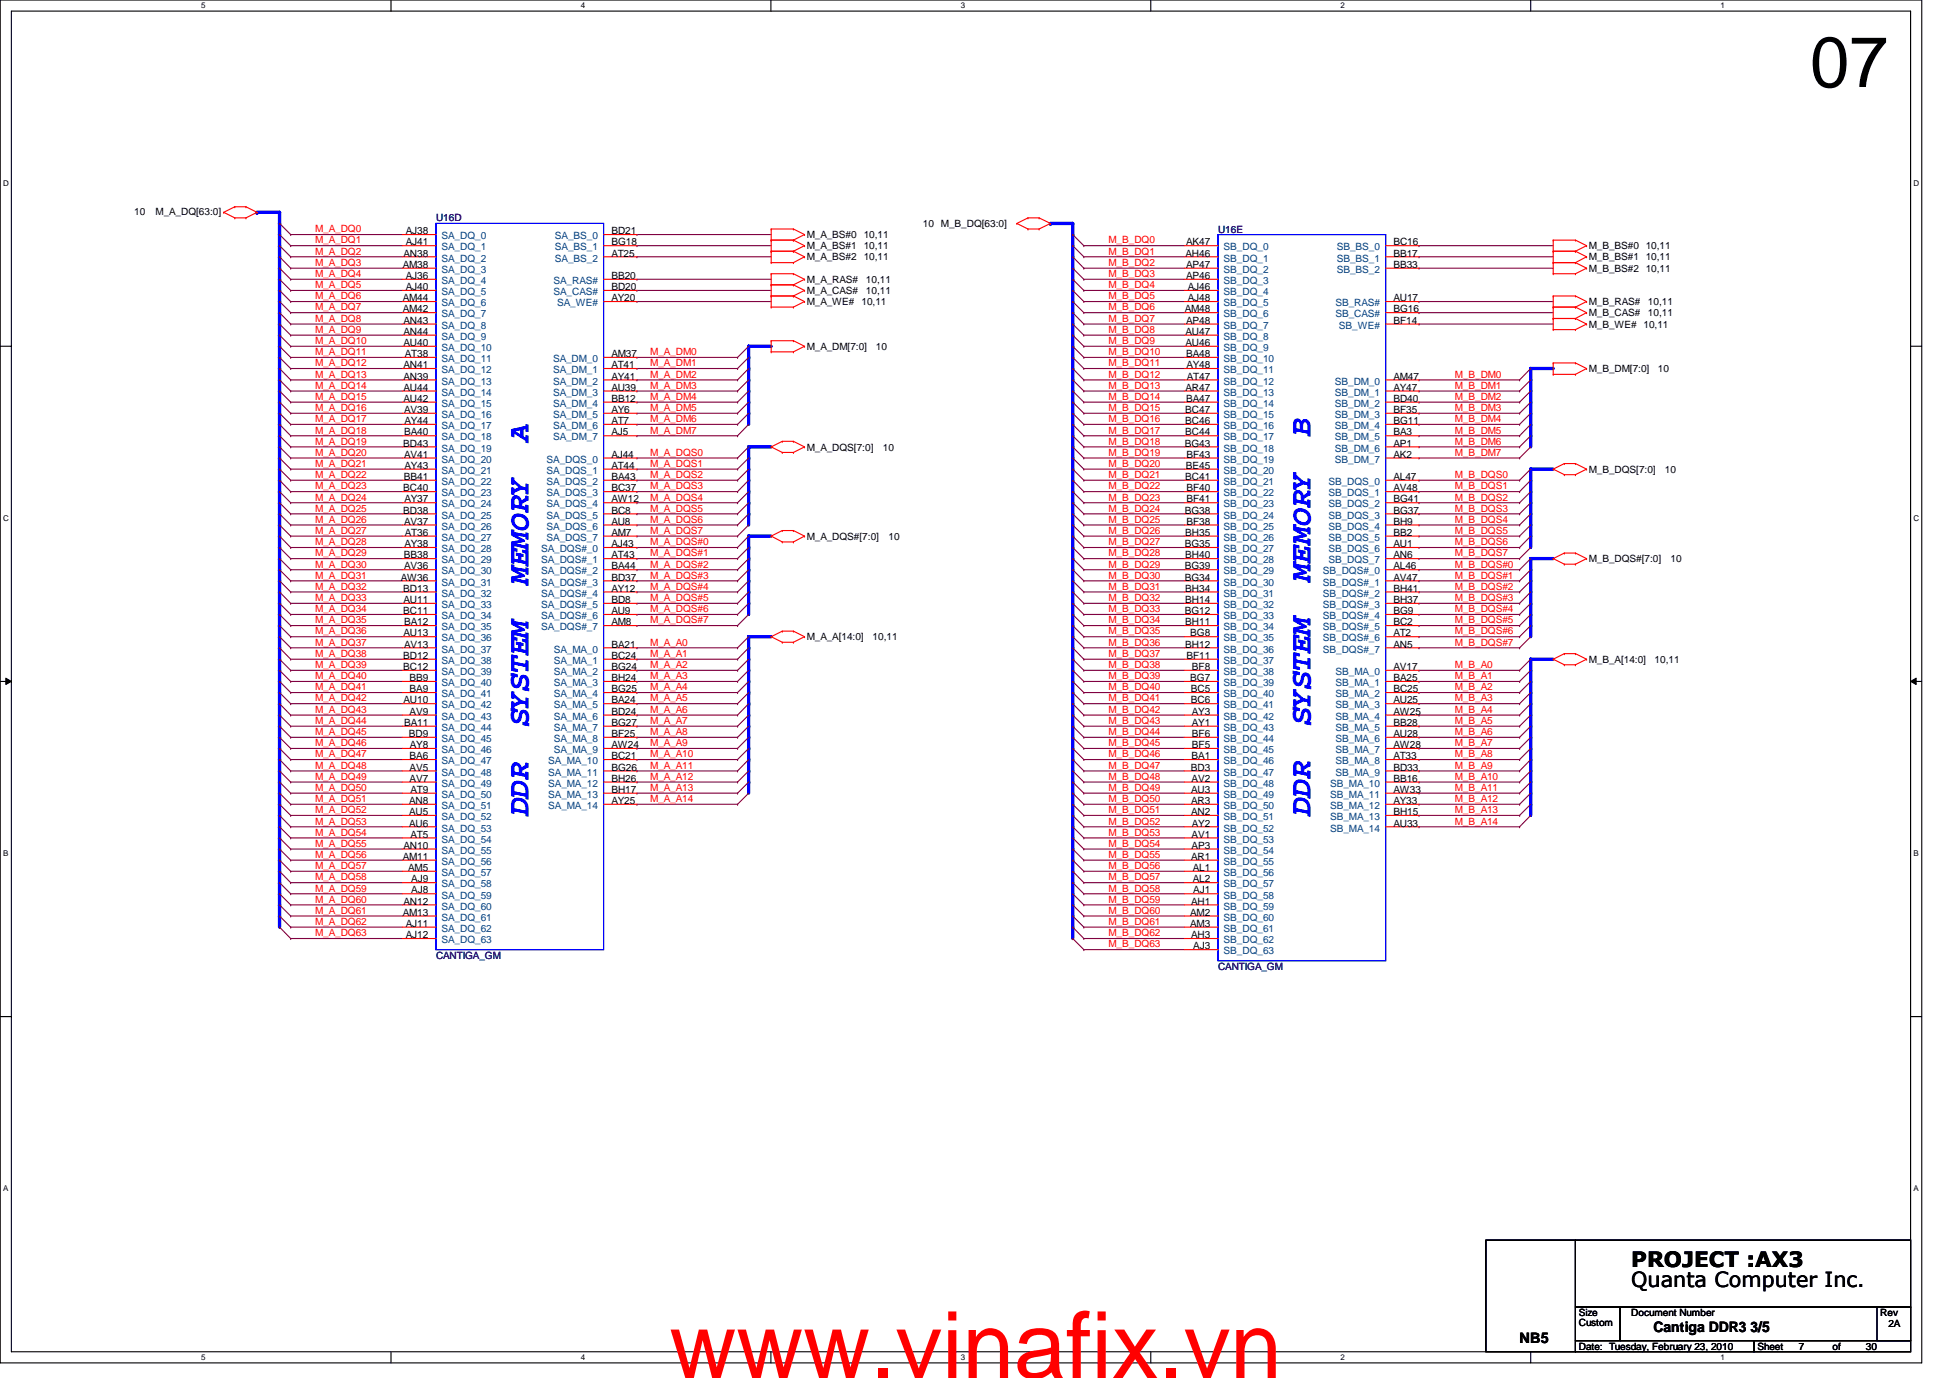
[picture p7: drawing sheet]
<svg xmlns="http://www.w3.org/2000/svg" width="297mm" height="210mm" viewBox="0 0 297 210" stroke-linecap="round" stroke-linejoin="round" font-family="sans-serif">
<defs><g id="words">
<text font-size="14.1" fill="#f00" x="102" y="209.9">www.vinafix.vn</text>
<text font-size="10.9" x="275.7" y="13.3">07</text>
<g font-size="4.6" fill="#00f">
<text x="80.5" y="67.3" transform="rotate(-90 80.5 67.3)">A</text>
<text x="199.6" y="66.4" transform="rotate(-90 199.6 66.4)">B</text>
<text x="80.5" y="89" transform="rotate(-90 80.5 89)">MEMORY</text>
<text x="199.6" y="88.4" transform="rotate(-90 199.6 88.4)">MEMORY</text>
<text x="80.5" y="110.7" transform="rotate(-90 80.5 110.7)">SYSTEM</text>
<text x="199.6" y="110.4" transform="rotate(-90 199.6 110.4)">SYSTEM</text>
<text x="80.5" y="124.2" transform="rotate(-90 80.5 124.2)">DDR</text>
<text x="199.6" y="124.2" transform="rotate(-90 199.6 124.2)">DDR</text>
</g>
<g font-size="3.2">
<text x="248.5" y="196">Quanta Computer Inc.</text>
<text x="248.5" y="193">PROJECT :AX3</text>
</g>
<g font-size="2.2">
<text x="251.9" y="202.9">Cantiga DDR3 3/5</text>
<text x="231.5" y="204.6">NB5</text>
</g>
<g font-size="1.5">
<text x="20.4" y="32.7">10</text>
<text x="23.7" y="32.7">M_A_DQ[63:0]</text>
<text x="61.8" y="35.7">AJ38</text>
<text x="93.1" y="35.7">BD21</text>
<text x="140.6" y="34.6">10 M_B_DQ[63:0]</text>
<text x="61.3" y="40.8">AM38</text>
<text x="61.5" y="39.1">AN38</text>
<text x="61.8" y="37.4">AJ41</text>
<text x="93.1" y="37.4">BG18</text>
<text x="93.1" y="39.1">AT25</text>
<text x="122.9" y="38">M_A_BS#1 10,11</text>
<text x="122.9" y="39.7">M_A_BS#2 10,11</text>
<text x="122.9" y="36.3">M_A_BS#0 10,11</text>
<text x="180.6" y="39.1">AH46</text>
<text x="180.7" y="37.4">AK47</text>
<text x="180.7" y="40.8">AP47</text>
<text x="212.3" y="37.4">BC16</text>
<text x="212.3" y="39.1">BB17</text>
<text x="212.3" y="40.8">BB33</text>
<text x="242" y="39.7">M_B_BS#1 10,11</text>
<text x="242" y="41.4">M_B_BS#2 10,11</text>
<text x="242" y="38">M_B_BS#0 10,11</text>
<text x="61.3" y="45.9">AM44</text>
<text x="61.3" y="47.6">AM42</text>
<text x="61.8" y="42.5">AJ36</text>
<text x="61.8" y="44.2">AJ40</text>
<text x="93.1" y="44.2">BD20</text>
<text x="93.1" y="42.5">BB20</text>
<text x="93.1" y="45.9">AY20</text>
<text x="122.9" y="44.8">M_A_CAS#</text>
<text x="122.9" y="46.5">M_A_WE# 10,11</text>
<text x="122.9" y="43.1">M_A_RAS#</text>
<text x="131.9" y="44.8">10,11</text>
<text x="131.9" y="43.1">10,11</text>
<text x="180.5" y="47.6">AM48</text>
<text x="180.7" y="42.5">AP46</text>
<text x="180.9" y="44.2">AJ46</text>
<text x="180.9" y="45.9">AJ48</text>
<text x="212.3" y="47.6">BG16</text>
<text x="212.3" y="45.9">AU17</text>
<text x="242" y="46.5">M_B_RAS#</text>
<text x="251" y="46.5">10,11</text>
<text x="61.5" y="52.7">AU40</text>
<text x="61.5" y="49.3">AN43</text>
<text x="61.5" y="51">AN44</text>
<text x="122.9" y="53.3">M_A_DM[7:0]</text>
<text x="133.4" y="53.3">10</text>
<text x="180.6" y="51">AU47</text>
<text x="180.6" y="52.7">AU46</text>
<text x="180.7" y="49.3">AP48</text>
<text x="212.3" y="49.3">BF14</text>
<text x="242" y="48.2">M_B_CAS#</text>
<text x="242" y="49.9">M_B_WE# 10,11</text>
<text x="251" y="48.2">10,11</text>
<text x="61.5" y="56.1">AN41</text>
<text x="61.5" y="57.8">AN39</text>
<text x="61.5" y="59.5">AU44</text>
<text x="61.7" y="54.4">AT38</text>
<text x="93.1" y="54.4">AM37</text>
<text x="93.1" y="56.1">AT41</text>
<text x="93.1" y="57.8">AY41</text>
<text x="93.1" y="59.5">AU39</text>
<text x="180.6" y="59.5">AR47</text>
<text x="180.7" y="54.4">BA48</text>
<text x="180.7" y="56.1">AY48</text>
<text x="180.8" y="57.8">AT47</text>
<text x="212.3" y="57.8">AM47</text>
<text x="212.3" y="59.5">AY47</text>
<text x="242" y="56.7">M_B_DM[7:0]</text>
<text x="252.6" y="56.7">10</text>
<text x="61.5" y="61.2">AU42</text>
<text x="61.5" y="62.9">AV39</text>
<text x="61.6" y="64.6">AY44</text>
<text x="93.1" y="61.2">BB12</text>
<text x="93.1" y="62.9">AY6</text>
<text x="93.1" y="64.6">AT7</text>
<text x="180.5" y="62.9">BC47</text>
<text x="180.5" y="64.6">BC46</text>
<text x="180.7" y="61.2">BA47</text>
<text x="212.3" y="61.2">BD40</text>
<text x="212.3" y="62.9">BF35</text>
<text x="212.3" y="64.6">BG11</text>
<text x="61.4" y="68">BD43</text>
<text x="61.5" y="66.3">BA40</text>
<text x="61.5" y="69.7">AV41</text>
<text x="61.6" y="71.4">AY43</text>
<text x="93.1" y="69.7">AJ44</text>
<text x="93.1" y="71.4">AT44</text>
<text x="93.1" y="66.3">AJ5</text>
<text x="122.9" y="68.6">M_A_DQS[7:0]</text>
<text x="134.5" y="68.6">10</text>
<text x="180.5" y="68">BG43</text>
<text x="180.5" y="66.3">BC44</text>
<text x="180.6" y="71.4">BE45</text>
<text x="180.7" y="69.7">BF43</text>
<text x="212.3" y="66.3">BA3</text>
<text x="212.3" y="68">AP1</text>
<text x="212.3" y="69.7">AK2</text>
<text x="61.4" y="74.8">BC40</text>
<text x="61.5" y="73.1">BB41</text>
<text x="61.6" y="76.5">AY37</text>
<text x="93.1" y="73.1">BA43</text>
<text x="93.1" y="74.8">BC37</text>
<text x="93.1" y="76.5">AW12</text>
<text x="180.5" y="73.1">BC41</text>
<text x="180.7" y="74.8">BF40</text>
<text x="180.7" y="76.5">BF41</text>
<text x="212.3" y="73.1">AL47</text>
<text x="212.3" y="74.8">AV48</text>
<text x="212.3" y="76.5">BG41</text>
<text x="242" y="72">M_B_DQS[7:0]</text>
<text x="253.6" y="72">10</text>
<text x="61.4" y="78.2">BD38</text>
<text x="61.5" y="79.9">AV37</text>
<text x="61.6" y="83.4">AY38</text>
<text x="61.7" y="81.6">AT36</text>
<text x="93.1" y="78.2">BC8</text>
<text x="93.1" y="79.9">AU8</text>
<text x="93.1" y="81.6">AM7</text>
<text x="93.1" y="83.4">AJ43</text>
<text x="122.9" y="82.2">M_A_DQS#[7:0]</text>
<text x="135.3" y="82.2">10</text>
<text x="180.5" y="78.2">BG38</text>
<text x="180.5" y="83.4">BG35</text>
<text x="180.5" y="81.6">BH35</text>
<text x="180.7" y="79.9">BF38</text>
<text x="212.3" y="78.2">BG37</text>
<text x="212.3" y="79.9">BH9</text>
<text x="212.3" y="81.6">BB2</text>
<text x="212.3" y="83.4">AU1</text>
<text x="61" y="88.4">AW36</text>
<text x="61.5" y="85">BB38</text>
<text x="61.5" y="86.7">AV36</text>
<text x="93.1" y="85">AT43</text>
<text x="93.1" y="86.7">BA44</text>
<text x="93.1" y="88.4">BD37</text>
<text x="180.5" y="86.7">BG39</text>
<text x="180.5" y="88.4">BG34</text>
<text x="180.5" y="85">BH40</text>
<text x="212.3" y="85">AN6</text>
<text x="212.3" y="86.7">AL46</text>
<text x="212.3" y="88.4">AV47</text>
<text x="242" y="85.6">M_B_DQS#[7:0]</text>
<text x="254.5" y="85.6">10</text>
<text x="61.4" y="90.1">BD13</text>
<text x="61.4" y="93.6">BC11</text>
<text x="61.5" y="91.9">AU11</text>
<text x="61.5" y="95.2">BA12</text>
<text x="93.1" y="90.1">AY12</text>
<text x="93.1" y="91.9">BD8</text>
<text x="93.1" y="93.6">AU9</text>
<text x="93.1" y="95.2">AM8</text>
<text x="180.5" y="93.6">BG12</text>
<text x="180.5" y="90.1">BH34</text>
<text x="180.5" y="91.9">BH14</text>
<text x="180.5" y="95.2">BH11</text>
<text x="212.3" y="90.1">BH41</text>
<text x="212.3" y="91.9">BH37</text>
<text x="212.3" y="93.6">BG9</text>
<text x="212.3" y="95.2">BC2</text>
<text x="61.4" y="100.4">BD12</text>
<text x="61.5" y="96.9">AU13</text>
<text x="61.5" y="98.6">AV13</text>
<text x="93.1" y="98.6">BA21</text>
<text x="93.1" y="100.4">BC24</text>
<text x="122.9" y="97.5">M_A_A[14:0]</text>
<text x="132.9" y="97.5">10,11</text>
<text x="180.5" y="98.6">BH12</text>
<text x="180.7" y="100.4">BF11</text>
<text x="181.3" y="96.9">BG8</text>
<text x="212.3" y="96.9">AT2</text>
<text x="212.3" y="98.6">AN5</text>
<text x="242" y="101">M_B_A[14:0]</text>
<text x="252" y="101">10,11</text>
<text x="61.4" y="102.1">BC12</text>
<text x="61.5" y="107.1">AU10</text>
<text x="62.4" y="103.8">BB9</text>
<text x="62.4" y="105.5">BA9</text>
<text x="93.1" y="102.1">BG24</text>
<text x="93.1" y="103.8">BH24</text>
<text x="93.1" y="105.5">BG25</text>
<text x="93.1" y="107.1">BA24</text>
<text x="181.3" y="103.8">BG7</text>
<text x="181.4" y="105.5">BC5</text>
<text x="181.4" y="107.1">BC6</text>
<text x="181.6" y="102.1">BF8</text>
<text x="212.3" y="102.1">AV17</text>
<text x="212.3" y="103.8">BA25</text>
<text x="212.3" y="105.5">BC25</text>
<text x="212.3" y="107.1">AU25</text>
<text x="61.5" y="110.6">BA11</text>
<text x="62.3" y="112.3">BD9</text>
<text x="62.4" y="108.9">AV9</text>
<text x="62.4" y="114">AY8</text>
<text x="93.1" y="108.9">BD24</text>
<text x="93.1" y="110.6">BG27</text>
<text x="93.1" y="112.3">BF25</text>
<text x="93.1" y="114">AW24</text>
<text x="181.6" y="108.9">AY3</text>
<text x="181.6" y="110.6">AY1</text>
<text x="181.6" y="112.3">BF6</text>
<text x="181.6" y="114">BF5</text>
<text x="212.3" y="108.9">AW25</text>
<text x="212.3" y="110.6">BB28</text>
<text x="212.3" y="112.3">AU28</text>
<text x="212.3" y="114">AW28</text>
<text x="62.4" y="115.7">BA6</text>
<text x="62.4" y="117.4">AV5</text>
<text x="62.4" y="119.1">AV7</text>
<text x="93.1" y="115.7">BC21</text>
<text x="93.1" y="117.4">BG26</text>
<text x="93.1" y="119.1">BH26</text>
<text x="181.4" y="117.4">BD3</text>
<text x="181.5" y="115.7">BA1</text>
<text x="181.5" y="119.1">AV2</text>
<text x="212.3" y="119.1">BB16</text>
<text x="212.3" y="115.7">AT33</text>
<text x="212.3" y="117.4">BD33</text>
<text x="62.3" y="122.5">AN8</text>
<text x="62.3" y="124.2">AU5</text>
<text x="62.3" y="125.9">AU6</text>
<text x="62.5" y="120.8">AT9</text>
<text x="93.1" y="120.8">BH17</text>
<text x="93.1" y="122.5">AY25</text>
<text x="181.4" y="120.8">AU3</text>
<text x="181.4" y="122.5">AR3</text>
<text x="181.4" y="124.2">AN2</text>
<text x="181.6" y="125.9">AY2</text>
<text x="212.3" y="120.8">AW33</text>
<text x="212.3" y="122.5">AY33</text>
<text x="212.3" y="124.2">BH15</text>
<text x="212.3" y="125.9">AU33</text>
<text x="61.3" y="131">AM11</text>
<text x="61.5" y="129.3">AN10</text>
<text x="62.5" y="127.6">AT5</text>
<text x="181.4" y="131">AR1</text>
<text x="181.5" y="127.6">AV1</text>
<text x="181.5" y="129.3">AP3</text>
<text x="61.5" y="137.8">AN12</text>
<text x="62.2" y="132.7">AM5</text>
<text x="62.7" y="134.4">AJ9</text>
<text x="62.7" y="136.1">AJ8</text>
<text x="181.4" y="137.8">AH1</text>
<text x="181.7" y="132.7">AL1</text>
<text x="181.7" y="134.4">AL2</text>
<text x="181.8" y="136.1">AJ1</text>
<text x="61.3" y="139.5">AM13</text>
<text x="61.8" y="141.2">AJ11</text>
<text x="61.8" y="142.9">AJ12</text>
<text x="181.3" y="139.5">AM2</text>
<text x="181.3" y="141.2">AM3</text>
<text x="181.4" y="142.9">AH3</text>
<text x="181.8" y="144.6">AJ3</text>
<text x="240.5" y="200.5">Size</text>
<text x="240.5" y="202">Custom</text>
<text x="248.5" y="200.5">Document Number</text>
<text x="286.4" y="200.5">Rev</text>
<text x="287.7" y="202.2">2A</text>
<text x="240.5" y="205.6">Date: Tuesday, February 23, 2010</text>
<text x="267.7" y="205.6">Sheet</text>
<text x="274" y="205.6">7</text>
<text x="279.1" y="205.6">of</text>
<text x="284.2" y="205.6">30</text>
</g>
<g font-size="1.5" fill="#f00">
<text x="48" y="35.4">M_A_DQ0</text>
<text x="48" y="40.5">M_A_DQ3</text>
<text x="48" y="38.8">M_A_DQ2</text>
<text x="48" y="37.1">M_A_DQ1</text>
<text x="168.9" y="38.8">M_B_DQ1</text>
<text x="168.9" y="40.5">M_B_DQ2</text>
<text x="168.9" y="37.1">M_B_DQ0</text>
<text x="48" y="45.6">M_A_DQ6</text>
<text x="48" y="43.9">M_A_DQ5</text>
<text x="48" y="42.2">M_A_DQ4</text>
<text x="48" y="47.3">M_A_DQ7</text>
<text x="168.9" y="42.2">M_B_DQ3</text>
<text x="168.9" y="43.9">M_B_DQ4</text>
<text x="168.9" y="45.6">M_B_DQ5</text>
<text x="168.9" y="47.3">M_B_DQ6</text>
<text x="48" y="52.4">M_A_DQ10</text>
<text x="48" y="50.7">M_A_DQ9</text>
<text x="48" y="49">M_A_DQ8</text>
<text x="168.9" y="49">M_B_DQ7</text>
<text x="168.9" y="50.7">M_B_DQ8</text>
<text x="168.9" y="52.4">M_B_DQ9</text>
<text x="48" y="54.1">M_A_DQ11</text>
<text x="48" y="59.2">M_A_DQ14</text>
<text x="48" y="57.5">M_A_DQ13</text>
<text x="48" y="55.8">M_A_DQ12</text>
<text x="99.1" y="54.1">M_A_DM0</text>
<text x="99.1" y="55.8">M_A_DM1</text>
<text x="99.1" y="57.5">M_A_DM2</text>
<text x="99.1" y="59.2">M_A_DM3</text>
<text x="168.9" y="54.1">M_B_DQ10</text>
<text x="168.9" y="55.8">M_B_DQ11</text>
<text x="168.9" y="57.5">M_B_DQ12</text>
<text x="168.9" y="59.2">M_B_DQ13</text>
<text x="221.6" y="57.5">M_B_DM0</text>
<text x="221.6" y="59.2">M_B_DM1</text>
<text x="48" y="62.6">M_A_DQ16</text>
<text x="48" y="60.9">M_A_DQ15</text>
<text x="48" y="64.3">M_A_DQ17</text>
<text x="99.1" y="60.9">M_A_DM4</text>
<text x="99.1" y="62.6">M_A_DM5</text>
<text x="99.1" y="64.3">M_A_DM6</text>
<text x="168.9" y="60.9">M_B_DQ14</text>
<text x="168.9" y="62.6">M_B_DQ15</text>
<text x="168.9" y="64.3">M_B_DQ16</text>
<text x="221.6" y="64.3">M_B_DM4</text>
<text x="221.6" y="60.9">M_B_DM2</text>
<text x="221.6" y="62.6">M_B_DM3</text>
<text x="48" y="71.1">M_A_DQ21</text>
<text x="48" y="69.4">M_A_DQ20</text>
<text x="48" y="67.7">M_A_DQ19</text>
<text x="48" y="66">M_A_DQ18</text>
<text x="99.1" y="66">M_A_DM7</text>
<text x="99.1" y="71.1">M_A_DQS1</text>
<text x="99.1" y="69.4">M_A_DQS0</text>
<text x="168.9" y="67.7">M_B_DQ18</text>
<text x="168.9" y="69.4">M_B_DQ19</text>
<text x="168.9" y="71.1">M_B_DQ20</text>
<text x="168.9" y="66">M_B_DQ17</text>
<text x="221.6" y="66">M_B_DM5</text>
<text x="221.6" y="67.7">M_B_DM6</text>
<text x="221.6" y="69.4">M_B_DM7</text>
<text x="48" y="72.8">M_A_DQ22</text>
<text x="48" y="77.9">M_A_DQ25</text>
<text x="48" y="76.2">M_A_DQ24</text>
<text x="48" y="74.5">M_A_DQ23</text>
<text x="99.1" y="76.2">M_A_DQS4</text>
<text x="99.1" y="77.9">M_A_DQS5</text>
<text x="99.1" y="72.8">M_A_DQS2</text>
<text x="99.1" y="74.5">M_A_DQS3</text>
<text x="168.9" y="72.8">M_B_DQ21</text>
<text x="168.9" y="74.5">M_B_DQ22</text>
<text x="168.9" y="76.2">M_B_DQ23</text>
<text x="168.9" y="77.9">M_B_DQ24</text>
<text x="221.6" y="74.5">M_B_DQS1</text>
<text x="221.6" y="76.2">M_B_DQS2</text>
<text x="221.6" y="77.9">M_B_DQS3</text>
<text x="221.6" y="72.8">M_B_DQS0</text>
<text x="48" y="81.3">M_A_DQ27</text>
<text x="48" y="79.6">M_A_DQ26</text>
<text x="48" y="83.1">M_A_DQ28</text>
<text x="99.1" y="79.6">M_A_DQS6</text>
<text x="99.1" y="81.3">M_A_DQS7</text>
<text x="99.1" y="83.1">M_A_DQS#0</text>
<text x="168.9" y="79.6">M_B_DQ25</text>
<text x="168.9" y="81.3">M_B_DQ26</text>
<text x="168.9" y="83.1">M_B_DQ27</text>
<text x="221.6" y="79.6">M_B_DQS4</text>
<text x="221.6" y="81.3">M_B_DQS5</text>
<text x="221.6" y="83.1">M_B_DQS6</text>
<text x="48" y="89.8">M_A_DQ32</text>
<text x="48" y="88.1">M_A_DQ31</text>
<text x="48" y="86.4">M_A_DQ30</text>
<text x="48" y="84.8">M_A_DQ29</text>
<text x="99.1" y="89.8">M_A_DQS#4</text>
<text x="99.1" y="84.8">M_A_DQS#1</text>
<text x="99.1" y="86.4">M_A_DQS#2</text>
<text x="99.1" y="88.1">M_A_DQS#3</text>
<text x="168.9" y="84.8">M_B_DQ28</text>
<text x="168.9" y="86.4">M_B_DQ29</text>
<text x="168.9" y="88.1">M_B_DQ30</text>
<text x="168.9" y="89.8">M_B_DQ31</text>
<text x="221.6" y="89.8">M_B_DQS#2</text>
<text x="221.6" y="84.8">M_B_DQS7</text>
<text x="221.6" y="88.1">M_B_DQS#1</text>
<text x="221.6" y="86.4">M_B_DQS#0</text>
<text x="48" y="95">M_A_DQ35</text>
<text x="48" y="93.3">M_A_DQ34</text>
<text x="48" y="91.6">M_A_DQ33</text>
<text x="99.1" y="91.6">M_A_DQS#5</text>
<text x="99.1" y="93.3">M_A_DQS#6</text>
<text x="99.1" y="95">M_A_DQS#7</text>
<text x="168.9" y="91.6">M_B_DQ32</text>
<text x="168.9" y="93.3">M_B_DQ33</text>
<text x="168.9" y="95">M_B_DQ34</text>
<text x="221.6" y="91.6">M_B_DQS#3</text>
<text x="221.6" y="93.3">M_B_DQS#4</text>
<text x="221.6" y="95">M_B_DQS#5</text>
<text x="48" y="100.1">M_A_DQ38</text>
<text x="48" y="98.3">M_A_DQ37</text>
<text x="48" y="96.6">M_A_DQ36</text>
<text x="48" y="101.8">M_A_DQ39</text>
<text x="99.1" y="101.8">M_A_A2</text>
<text x="99.1" y="98.3">M_A_A0</text>
<text x="99.1" y="100.1">M_A_A1</text>
<text x="168.9" y="101.8">M_B_DQ38</text>
<text x="168.9" y="96.6">M_B_DQ35</text>
<text x="168.9" y="98.3">M_B_DQ36</text>
<text x="168.9" y="100.1">M_B_DQ37</text>
<text x="221.6" y="101.8">M_B_A0</text>
<text x="221.6" y="96.6">M_B_DQS#6</text>
<text x="221.6" y="98.3">M_B_DQS#7</text>
<text x="48" y="106.8">M_A_DQ42</text>
<text x="48" y="105.2">M_A_DQ41</text>
<text x="48" y="103.5">M_A_DQ40</text>
<text x="99.1" y="105.2">M_A_A4</text>
<text x="99.1" y="106.8">M_A_A5</text>
<text x="99.1" y="103.5">M_A_A3</text>
<text x="168.9" y="103.5">M_B_DQ39</text>
<text x="168.9" y="105.2">M_B_DQ40</text>
<text x="168.9" y="106.8">M_B_DQ41</text>
<text x="221.6" y="103.5">M_B_A1</text>
<text x="221.6" y="105.2">M_B_A2</text>
<text x="221.6" y="106.8">M_B_A3</text>
<text x="48" y="108.6">M_A_DQ43</text>
<text x="48" y="113.7">M_A_DQ46</text>
<text x="48" y="112">M_A_DQ45</text>
<text x="48" y="110.3">M_A_DQ44</text>
<text x="99.1" y="110.3">M_A_A7</text>
<text x="99.1" y="108.6">M_A_A6</text>
<text x="99.1" y="112">M_A_A8</text>
<text x="99.1" y="113.7">M_A_A9</text>
<text x="168.9" y="108.6">M_B_DQ42</text>
<text x="168.9" y="110.3">M_B_DQ43</text>
<text x="168.9" y="112">M_B_DQ44</text>
<text x="168.9" y="113.7">M_B_DQ45</text>
<text x="221.6" y="113.7">M_B_A7</text>
<text x="221.6" y="108.6">M_B_A4</text>
<text x="221.6" y="110.3">M_B_A5</text>
<text x="221.6" y="112">M_B_A6</text>
<text x="48" y="117.1">M_A_DQ48</text>
<text x="48" y="115.4">M_A_DQ47</text>
<text x="48" y="118.8">M_A_DQ49</text>
<text x="99.1" y="115.4">M_A_A10</text>
<text x="99.1" y="117.1">M_A_A11</text>
<text x="99.1" y="118.8">M_A_A12</text>
<text x="168.9" y="115.4">M_B_DQ46</text>
<text x="168.9" y="117.1">M_B_DQ47</text>
<text x="168.9" y="118.8">M_B_DQ48</text>
<text x="221.6" y="115.4">M_B_A8</text>
<text x="221.6" y="117.1">M_B_A9</text>
<text x="221.6" y="118.8">M_B_A10</text>
<text x="48" y="125.6">M_A_DQ53</text>
<text x="48" y="123.9">M_A_DQ52</text>
<text x="48" y="122.2">M_A_DQ51</text>
<text x="48" y="120.5">M_A_DQ50</text>
<text x="99.1" y="120.5">M_A_A13</text>
<text x="99.1" y="122.2">M_A_A14</text>
<text x="168.9" y="120.5">M_B_DQ49</text>
<text x="168.9" y="122.2">M_B_DQ50</text>
<text x="168.9" y="123.9">M_B_DQ51</text>
<text x="168.9" y="125.6">M_B_DQ52</text>
<text x="221.6" y="120.5">M_B_A11</text>
<text x="221.6" y="122.2">M_B_A12</text>
<text x="221.6" y="123.9">M_B_A13</text>
<text x="221.6" y="125.6">M_B_A14</text>
<text x="48" y="127.3">M_A_DQ54</text>
<text x="48" y="130.7">M_A_DQ56</text>
<text x="48" y="129">M_A_DQ55</text>
<text x="168.9" y="127.3">M_B_DQ53</text>
<text x="168.9" y="129">M_B_DQ54</text>
<text x="168.9" y="130.7">M_B_DQ55</text>
<text x="48" y="135.8">M_A_DQ59</text>
<text x="48" y="134.1">M_A_DQ58</text>
<text x="48" y="132.4">M_A_DQ57</text>
<text x="48" y="137.5">M_A_DQ60</text>
<text x="168.9" y="135.8">M_B_DQ58</text>
<text x="168.9" y="137.5">M_B_DQ59</text>
<text x="168.9" y="132.4">M_B_DQ56</text>
<text x="168.9" y="134.1">M_B_DQ57</text>
<text x="48" y="142.6">M_A_DQ63</text>
<text x="48" y="140.9">M_A_DQ62</text>
<text x="48" y="139.2">M_A_DQ61</text>
<text x="168.9" y="139.2">M_B_DQ60</text>
<text x="168.9" y="140.9">M_B_DQ61</text>
<text x="168.9" y="142.6">M_B_DQ62</text>
<text x="168.9" y="144.3">M_B_DQ63</text>
</g>
<g font-size="1.5" fill="#000080">
<text x="66.4" y="33.7">U16D</text>
<text x="185.5" y="35.4">U16E</text>
<text x="66.4" y="146">CANTIGA_GM</text>
<text x="185.5" y="147.7">CANTIGA_GM</text>
</g>
<g font-size="1.5" fill="#004080">
<text x="67.3" y="36.4">SA_DQ_0</text>
<text x="67.3" y="38.1">SA_DQ_1</text>
<text x="67.3" y="39.8">SA_DQ_2</text>
<text x="67.3" y="41.6">SA_DQ_3</text>
<text x="84.5" y="36.4">SA_BS_0</text>
<text x="84.5" y="38.1">SA_BS_1</text>
<text x="84.5" y="39.8">SA_BS_2</text>
<text x="186.4" y="38.1">SB_DQ_0</text>
<text x="186.4" y="39.8">SB_DQ_1</text>
<text x="186.4" y="41.6">SB_DQ_2</text>
<text x="203.6" y="38.1">SB_BS_0</text>
<text x="203.6" y="39.8">SB_BS_1</text>
<text x="203.6" y="41.6">SB_BS_2</text>
<text x="67.3" y="43.3">SA_DQ_4</text>
<text x="67.3" y="45">SA_DQ_5</text>
<text x="67.3" y="46.7">SA_DQ_6</text>
<text x="84.3" y="45">SA_CAS#</text>
<text x="84.3" y="43.3">SA_RAS#</text>
<text x="84.9" y="46.7">SA_WE#</text>
<text x="186.4" y="43.3">SB_DQ_3</text>
<text x="186.4" y="45">SB_DQ_4</text>
<text x="186.4" y="46.7">SB_DQ_5</text>
<text x="203.4" y="46.7">SB_RAS#</text>
<text x="67.3" y="53.5">SA_DQ_10</text>
<text x="67.3" y="48.3">SA_DQ_7</text>
<text x="67.3" y="50.1">SA_DQ_8</text>
<text x="67.3" y="51.8">SA_DQ_9</text>
<text x="186.4" y="48.3">SB_DQ_6</text>
<text x="186.4" y="50.1">SB_DQ_7</text>
<text x="186.4" y="51.8">SB_DQ_8</text>
<text x="186.4" y="53.5">SB_DQ_9</text>
<text x="203.4" y="48.3">SB_CAS#</text>
<text x="204" y="50.1">SB_WE#</text>
<text x="67.3" y="55.2">SA_DQ_11</text>
<text x="67.3" y="56.9">SA_DQ_12</text>
<text x="67.3" y="58.6">SA_DQ_13</text>
<text x="84.2" y="55.2">SA_DM_0</text>
<text x="84.2" y="56.9">SA_DM_1</text>
<text x="84.2" y="58.6">SA_DM_2</text>
<text x="186.4" y="55.2">SB_DQ_10</text>
<text x="186.4" y="56.9">SB_DQ_11</text>
<text x="186.4" y="58.6">SB_DQ_12</text>
<text x="203.3" y="58.6">SB_DM_0</text>
<text x="67.3" y="60.3">SA_DQ_14</text>
<text x="67.3" y="62">SA_DQ_15</text>
<text x="67.3" y="63.7">SA_DQ_16</text>
<text x="67.3" y="65.4">SA_DQ_17</text>
<text x="84.2" y="60.3">SA_DM_3</text>
<text x="84.2" y="62">SA_DM_4</text>
<text x="84.2" y="63.7">SA_DM_5</text>
<text x="84.2" y="65.4">SA_DM_6</text>
<text x="186.4" y="60.3">SB_DQ_13</text>
<text x="186.4" y="62">SB_DQ_14</text>
<text x="186.4" y="63.7">SB_DQ_15</text>
<text x="186.4" y="65.4">SB_DQ_16</text>
<text x="203.3" y="60.3">SB_DM_1</text>
<text x="203.3" y="62">SB_DM_2</text>
<text x="203.3" y="63.7">SB_DM_3</text>
<text x="203.3" y="65.4">SB_DM_4</text>
<text x="67.3" y="67.1">SA_DQ_18</text>
<text x="67.3" y="68.8">SA_DQ_19</text>
<text x="67.3" y="70.5">SA_DQ_20</text>
<text x="83.3" y="70.5">SA_DQS_0</text>
<text x="84.2" y="67.1">SA_DM_7</text>
<text x="186.4" y="67.1">SB_DQ_17</text>
<text x="186.4" y="68.8">SB_DQ_18</text>
<text x="186.4" y="70.5">SB_DQ_19</text>
<text x="203.3" y="67.1">SB_DM_5</text>
<text x="203.3" y="68.8">SB_DM_6</text>
<text x="203.3" y="70.5">SB_DM_7</text>
<text x="67.3" y="72.2">SA_DQ_21</text>
<text x="67.3" y="73.9">SA_DQ_22</text>
<text x="67.3" y="75.6">SA_DQ_23</text>
<text x="67.3" y="77.3">SA_DQ_24</text>
<text x="83.3" y="72.2">SA_DQS_1</text>
<text x="83.3" y="73.9">SA_DQS_2</text>
<text x="83.3" y="75.6">SA_DQS_3</text>
<text x="83.3" y="77.3">SA_DQS_4</text>
<text x="186.4" y="72.2">SB_DQ_20</text>
<text x="186.4" y="73.9">SB_DQ_21</text>
<text x="186.4" y="75.6">SB_DQ_22</text>
<text x="186.4" y="77.3">SB_DQ_23</text>
<text x="202.4" y="73.9">SB_DQS_0</text>
<text x="202.4" y="75.6">SB_DQS_1</text>
<text x="202.4" y="77.3">SB_DQS_2</text>
<text x="67.3" y="79">SA_DQ_25</text>
<text x="67.3" y="80.7">SA_DQ_26</text>
<text x="67.3" y="82.4">SA_DQ_27</text>
<text x="83.3" y="79">SA_DQS_5</text>
<text x="83.3" y="80.7">SA_DQS_6</text>
<text x="83.3" y="82.4">SA_DQS_7</text>
<text x="186.4" y="79">SB_DQ_24</text>
<text x="186.4" y="80.7">SB_DQ_25</text>
<text x="186.4" y="82.4">SB_DQ_26</text>
<text x="202.4" y="79">SB_DQS_3</text>
<text x="202.4" y="80.7">SB_DQS_4</text>
<text x="202.4" y="82.4">SB_DQS_5</text>
<text x="67.3" y="84.1">SA_DQ_28</text>
<text x="67.3" y="85.8">SA_DQ_29</text>
<text x="67.3" y="87.5">SA_DQ_30</text>
<text x="67.3" y="89.2">SA_DQ_31</text>
<text x="82.4" y="84.1">SA_DQS#_0</text>
<text x="82.4" y="85.8">SA_DQS#_1</text>
<text x="82.4" y="87.5">SA_DQS#_2</text>
<text x="82.4" y="89.2">SA_DQS#_3</text>
<text x="186.4" y="84.1">SB_DQ_27</text>
<text x="186.4" y="85.8">SB_DQ_28</text>
<text x="186.4" y="87.5">SB_DQ_29</text>
<text x="186.4" y="89.2">SB_DQ_30</text>
<text x="201.5" y="87.5">SB_DQS#_0</text>
<text x="201.5" y="89.2">SB_DQS#_1</text>
<text x="202.4" y="84.1">SB_DQS_6</text>
<text x="202.4" y="85.8">SB_DQS_7</text>
<text x="67.3" y="90.9">SA_DQ_32</text>
<text x="67.3" y="92.6">SA_DQ_33</text>
<text x="67.3" y="94.3">SA_DQ_34</text>
<text x="82.4" y="90.9">SA_DQS#_4</text>
<text x="82.4" y="92.6">SA_DQS#_5</text>
<text x="82.4" y="94.3">SA_DQS#_6</text>
<text x="186.4" y="90.9">SB_DQ_31</text>
<text x="186.4" y="92.6">SB_DQ_32</text>
<text x="186.4" y="94.3">SB_DQ_33</text>
<text x="201.5" y="90.9">SB_DQS#_2</text>
<text x="201.5" y="92.6">SB_DQS#_3</text>
<text x="201.5" y="94.3">SB_DQS#_4</text>
<text x="67.3" y="96">SA_DQ_35</text>
<text x="67.3" y="97.7">SA_DQ_36</text>
<text x="67.3" y="99.4">SA_DQ_37</text>
<text x="67.3" y="101.1">SA_DQ_38</text>
<text x="82.4" y="96">SA_DQS#_7</text>
<text x="84.4" y="99.4">SA_MA_0</text>
<text x="84.4" y="101.1">SA_MA_1</text>
<text x="186.4" y="96">SB_DQ_34</text>
<text x="186.4" y="97.7">SB_DQ_35</text>
<text x="186.4" y="99.4">SB_DQ_36</text>
<text x="186.4" y="101.1">SB_DQ_37</text>
<text x="201.5" y="96">SB_DQS#_5</text>
<text x="201.5" y="97.7">SB_DQS#_6</text>
<text x="201.5" y="99.4">SB_DQS#_7</text>
<text x="67.3" y="102.8">SA_DQ_39</text>
<text x="67.3" y="104.5">SA_DQ_40</text>
<text x="67.3" y="106.2">SA_DQ_41</text>
<text x="67.3" y="107.9">SA_DQ_42</text>
<text x="84.4" y="102.8">SA_MA_2</text>
<text x="84.4" y="104.5">SA_MA_3</text>
<text x="84.4" y="106.2">SA_MA_4</text>
<text x="84.4" y="107.9">SA_MA_5</text>
<text x="186.4" y="102.8">SB_DQ_38</text>
<text x="186.4" y="104.5">SB_DQ_39</text>
<text x="186.4" y="106.2">SB_DQ_40</text>
<text x="186.4" y="107.9">SB_DQ_41</text>
<text x="203.5" y="102.8">SB_MA_0</text>
<text x="203.5" y="104.5">SB_MA_1</text>
<text x="203.5" y="106.2">SB_MA_2</text>
<text x="203.5" y="107.9">SB_MA_3</text>
<text x="67.3" y="109.6">SA_DQ_43</text>
<text x="67.3" y="111.3">SA_DQ_44</text>
<text x="67.3" y="113">SA_DQ_45</text>
<text x="84.4" y="109.6">SA_MA_6</text>
<text x="84.4" y="111.3">SA_MA_7</text>
<text x="84.4" y="113">SA_MA_8</text>
<text x="186.4" y="109.6">SB_DQ_42</text>
<text x="186.4" y="111.3">SB_DQ_43</text>
<text x="186.4" y="113">SB_DQ_44</text>
<text x="203.5" y="109.6">SB_MA_4</text>
<text x="203.5" y="111.3">SB_MA_5</text>
<text x="203.5" y="113">SB_MA_6</text>
<text x="67.3" y="114.7">SA_DQ_46</text>
<text x="67.3" y="116.4">SA_DQ_47</text>
<text x="67.3" y="118.2">SA_DQ_48</text>
<text x="67.3" y="119.8">SA_DQ_49</text>
<text x="83.5" y="116.4">SA_MA_10</text>
<text x="83.5" y="118.2">SA_MA_11</text>
<text x="83.5" y="119.8">SA_MA_12</text>
<text x="84.4" y="114.7">SA_MA_9</text>
<text x="186.4" y="114.7">SB_DQ_45</text>
<text x="186.4" y="116.4">SB_DQ_46</text>
<text x="186.4" y="118.2">SB_DQ_47</text>
<text x="186.4" y="119.8">SB_DQ_48</text>
<text x="202.6" y="119.8">SB_MA_10</text>
<text x="203.5" y="114.7">SB_MA_7</text>
<text x="203.5" y="116.4">SB_MA_8</text>
<text x="203.5" y="118.2">SB_MA_9</text>
<text x="67.3" y="121.5">SA_DQ_50</text>
<text x="67.3" y="123.2">SA_DQ_51</text>
<text x="67.3" y="124.9">SA_DQ_52</text>
<text x="83.5" y="121.5">SA_MA_13</text>
<text x="83.5" y="123.2">SA_MA_14</text>
<text x="186.4" y="121.5">SB_DQ_49</text>
<text x="186.4" y="123.2">SB_DQ_50</text>
<text x="186.4" y="124.9">SB_DQ_51</text>
<text x="202.6" y="121.5">SB_MA_11</text>
<text x="202.6" y="123.2">SB_MA_12</text>
<text x="202.6" y="124.9">SB_MA_13</text>
<text x="67.3" y="126.7">SA_DQ_53</text>
<text x="67.3" y="128.4">SA_DQ_54</text>
<text x="67.3" y="130">SA_DQ_55</text>
<text x="67.3" y="131.7">SA_DQ_56</text>
<text x="186.4" y="126.7">SB_DQ_52</text>
<text x="186.4" y="128.4">SB_DQ_53</text>
<text x="186.4" y="130">SB_DQ_54</text>
<text x="186.4" y="131.7">SB_DQ_55</text>
<text x="202.6" y="126.7">SB_MA_14</text>
<text x="67.3" y="133.4">SA_DQ_57</text>
<text x="67.3" y="135.2">SA_DQ_58</text>
<text x="67.3" y="136.9">SA_DQ_59</text>
<text x="186.4" y="133.4">SB_DQ_56</text>
<text x="186.4" y="135.2">SB_DQ_57</text>
<text x="186.4" y="136.9">SB_DQ_58</text>
<text x="67.3" y="138.6">SA_DQ_60</text>
<text x="67.3" y="140.3">SA_DQ_61</text>
<text x="67.3" y="141.9">SA_DQ_62</text>
<text x="67.3" y="143.7">SA_DQ_63</text>
<text x="186.4" y="138.6">SB_DQ_59</text>
<text x="186.4" y="140.3">SB_DQ_60</text>
<text x="186.4" y="141.9">SB_DQ_61</text>
<text x="186.4" y="143.7">SB_DQ_62</text>
<text x="186.4" y="145.4">SB_DQ_63</text>
</g>
<g font-size="1.2">
<text x="30.6" y="1.3">5</text>
<text x="88.5" y="1.3">4</text>
<text x="146.3" y="1.3">3</text>
<text x="204.2" y="1.3">2</text>
<text x="262.1" y="1.3">1</text>
<text x=".5" y="28.3">D</text>
<text x="291.5" y="28.3">D</text>
<text x=".5" y="79.4">C</text>
<text x="291.5" y="79.4">C</text>
<text x=".5" y="130.4">B</text>
<text x="291.5" y="130.4">B</text>
<text x=".5" y="181.5">A</text>
<text x="291.5" y="181.5">A</text>
<text x="30.6" y="207.2">5</text>
<text x="88.5" y="207.2">4</text>
<text x="146.3" y="207.2">3</text>
<text x="204.2" y="207.2">2</text>
<text x="262.1" y="207.2">1</text>
</g>
</g></defs>
<path d="M0 0h292.7v207.6h-292.7zM1.7 1.7h289.3v204.2h-289.3z" fill="none" stroke="#000" stroke-width=".17"/>
<g fill="#fff">
<path d="M30.6 .2h.7v1.3h-.7z"/>
<path d="M30.6 206.1h.7v1.3h-.7z"/>
</g>
<path d="M59.6 0v1.7M59.6 205.9v1.7" fill="none" stroke="#000" stroke-width=".17"/>
<g fill="#fff">
<path d="M88.5 .2h.6v1.3h-.6z"/>
<path d="M88.5 206.1h.6v1.3h-.6z"/>
</g>
<path d="M117.4 0v1.7M117.4 205.9v1.7" fill="none" stroke="#000" stroke-width=".17"/>
<g fill="#fff">
<path d="M146.3 .2h.7v1.3h-.7z"/>
<path d="M146.3 206.1h.7v1.3h-.7z"/>
</g>
<path d="M175.3 0v1.7M175.3 205.9v1.7" fill="none" stroke="#000" stroke-width=".17"/>
<g fill="#fff">
<path d="M204.2 .2h.6v1.3h-.6z"/>
<path d="M204.2 206.1h.6v1.3h-.6z"/>
</g>
<path d="M233.2 0v1.7M233.2 205.9v1.7" fill="none" stroke="#000" stroke-width=".17"/>
<g fill="#fff">
<path d="M262.1 .2h.6v1.3h-.6z"/>
<path d="M262.1 206.1h.6v1.3h-.6z"/>
<path d="M.5 27.2h.8v1.4h-.8z"/>
<path d="M291.5 27.2h.8v1.4h-.8z"/>
<path d="M.5 78.3h.8v1.3h-.8z"/>
<path d="M291.5 78.3h.8v1.3h-.8z"/>
</g>
<path d="M0 52.7h1.7M291 52.7h1.7" fill="none" stroke="#000" stroke-width=".17"/>
<g fill="#fff">
<path d="M.5 129.3h.7v1.4h-.7z"/>
<path d="M291.5 129.3h.7v1.4h-.7z"/>
</g>
<path d="M0 103.8h1.7M291 103.8h1.7" fill="none" stroke="#000" stroke-width=".17"/>
<path d="M.9 103.3l.8 .5-.8 .5zM291 103.8l.9-.5v1z" fill="#000"/>
<path d="M.9 103.3l.8 .5-.8 .5zM291 103.8l.9-.5v1z" fill="none" stroke="#000" stroke-width=".15"/>
<g fill="#fff">
<path d="M.5 180.4h.7v1.3h-.7z"/>
<path d="M291.5 180.4h.7v1.3h-.7z"/>
</g>
<path d="M0 154.9h1.7M291 154.9h1.7" fill="none" stroke="#000" stroke-width=".17"/>
<path d="M39.2 32.3h3.4" fill="none" stroke="#00f" stroke-width=".51"/>
<circle cx="39.2" cy="32.3" r=".25" fill="#00f"/>
<g fill="none" stroke="#800040" stroke-width=".17">
<path d="M44.3 39.1h.1M44.3 37.4h.1M44.3 35.7h.1M44.3 39.1h17M44.3 37.4h17M44.3 35.7h17M97 39.1h.1M97 37.4h.1M97 35.7h.1M97 39.1h20.5M97 37.4h20.5M97 35.7h20.5"/>
<path d="M44.3 45.9h.1M44.3 44.2h.1M44.3 42.5h.1M44.3 40.9h.1M44.3 54.4h.1M44.3 52.7h.1M44.3 51.1h.1M44.3 49.4h.1M44.3 47.6h.1M44.3 59.6h.1M44.3 57.9h.1M44.3 56.1h.1"/>
<path d="M44.3 45.9h17M44.3 44.2h17M44.3 42.5h17M44.3 40.9h17M44.3 54.4h17M44.3 52.7h17M44.3 51.1h17M44.3 49.4h17M44.3 47.6h17M44.3 59.6h17M44.3 57.9h17M44.3 56.1h17"/>
<path d="M97 45.9h.1M97 44.2h.1M97 42.5h.1M97 45.9h20.5M97 44.2h20.5M97 42.5h20.5M44.3 62.9h.1M44.3 61.3h.1M44.3 73.2h.1M44.3 71.5h.1M44.3 69.8h.1M44.3 68.1h.1"/>
<path d="M44.3 66.4h.1M44.3 64.6h.1M44.3 80h.1M44.3 78.3h.1M44.3 76.6h.1M44.3 74.9h.1M44.3 62.9h17M44.3 61.3h17M44.3 73.2h17M44.3 71.5h17M44.3 69.8h17M44.3 68.1h17"/>
<path d="M44.3 66.4h17M44.3 64.6h17M44.3 80h17M44.3 78.3h17M44.3 76.6h17M44.3 74.9h17M97 61.3h.1M97 62.9h.1M97 62.9h15.3M97 61.3h15.3M44.3 81.7h.1M44.3 90.2h.1"/>
<path d="M44.3 88.5h.1M44.3 86.8h.1M44.3 85.1h.1M44.3 83.4h.1M44.3 98.7h.1M44.3 97h.1M44.3 95.3h.1M44.3 93.6h.1M44.3 91.9h.1M44.3 81.7h17M44.3 90.2h17M44.3 88.5h17"/>
<path d="M44.3 86.8h17M44.3 85.1h17M44.3 83.4h17M44.3 98.7h17M44.3 97h17M44.3 95.3h17M44.3 93.6h17M44.3 91.9h17M44.3 100.4h.1M44.3 108.9h.1M44.3 107.2h.1M44.3 105.5h.1"/>
<path d="M44.3 103.8h.1M44.3 102.1h.1M44.3 117.4h.1M44.3 115.7h.1M44.3 114h.1M44.3 112.3h.1M44.3 110.6h.1M44.3 119.1h.1M44.3 100.4h17M44.3 108.9h17M44.3 107.2h17M44.3 105.5h17"/>
<path d="M44.3 103.8h17M44.3 102.1h17M44.3 117.4h17M44.3 115.7h17M44.3 114h17M44.3 112.3h17M44.3 110.6h17M44.3 119.1h17M44.3 127.6h.1M44.3 125.9h.1M44.3 124.2h.1M44.3 122.5h.1"/>
<path d="M44.3 120.8h.1M44.3 136.1h.1M44.3 134.5h.1M44.3 132.7h.1M44.3 131h.1M44.3 129.3h.1M44.3 139.5h.1M44.3 137.8h.1M44.3 127.6h17M44.3 125.9h17M44.3 124.2h17M44.3 122.5h17"/>
<path d="M44.3 120.8h17M44.3 136.1h17M44.3 134.5h17M44.3 132.7h17M44.3 131h17M44.3 129.3h17M44.3 139.5h17M44.3 137.8h17M44.3 143h.1M44.3 141.2h.1M44.3 143h17M44.3 141.2h17"/>
</g>
<path d="M114 52.7h3.5" fill="none" stroke="#00f" stroke-width=".51"/>
<circle cx="114" cy="52.7" r=".25" fill="#00f"/>
<g fill="none" stroke="#800040" stroke-width=".17">
<path d="M97 54.4h.1M97 56.1h.1M97 57.9h.1M97 59.6h.1M97 54.4h15.3M97 56.1h15.3M97 57.9h15.3M97 59.6h15.3M97 64.6h.1M97 66.4h.1M97 76.6h.1M97 78.3h.1"/>
<path d="M97 80h.1M97 71.5h.1M97 73.2h.1M97 69.8h.1M97 74.9h.1M97 64.6h15.3M97 66.4h15.3M97 76.6h15.3M97 78.3h15.3M97 80h15.3M97 71.5h15.3M97 73.2h15.3"/>
<path d="M97 69.8h15.3M97 74.9h15.3M97 98.7h.1M97 81.7h.1M97 98.7h15.3M97 81.7h15.3M97 105.5h.1M97 102.1h.1M97 110.6h.1M97 107.2h.1M97 108.9h.1M97 115.7h.1"/>
<path d="M97 112.3h.1M97 114h.1M97 100.4h.1M97 103.8h.1M97 117.4h.1M97 119.1h.1M97 105.5h15.3M97 102.1h15.3M97 110.6h15.3M97 107.2h15.3M97 108.9h15.3M97 115.7h15.3"/>
<path d="M97 112.3h15.3M97 114h15.3M97 100.4h15.3M97 103.8h15.3M97 117.4h15.3M97 119.1h15.3M97 120.8h.1M97 120.8h15.3"/>
</g>
<path d="M114 68.1h3.5" fill="none" stroke="#00f" stroke-width=".51"/>
<circle cx="114" cy="68.1" r=".25" fill="#00f"/>
<path d="M114 97h3.5" fill="none" stroke="#00f" stroke-width=".51"/>
<circle cx="114" cy="97" r=".25" fill="#00f"/>
<g fill="none" stroke="#800040" stroke-width=".17">
<path d="M165.1 39.1h.1M165.1 39.1h15.3M165.1 40.9h.1M165.1 40.9h15.3M165.1 68.1h.1M165.1 69.8h.1M165.1 71.5h.1M165.1 73.2h.1M165.1 74.9h.1M165.1 68.1h15.3M165.1 69.8h15.3M165.1 71.5h15.3"/>
<path d="M165.1 73.2h15.3M165.1 74.9h15.3M97 90.2h.1M97 91.9h.1M97 93.6h.1M97 95.3h.1M97 83.4h.1M97 85.1h.1M97 86.8h.1M97 88.5h.1M97 90.2h15.3M97 91.9h15.3"/>
<path d="M97 93.6h15.3M97 95.3h15.3M97 83.4h15.3M97 85.1h15.3M97 86.8h15.3M97 88.5h15.3M165.1 102.1h.1M165.1 103.8h.1M165.1 105.5h.1M165.1 107.2h.1M165.1 108.9h.1M165.1 102.1h15.3"/>
<path d="M165.1 103.8h15.3M165.1 105.5h15.3M165.1 107.2h15.3M165.1 108.9h15.3M97 122.5h.1M97 122.5h15.3M165.1 136.1h.1M165.1 137.8h.1M165.1 139.5h.1M165.1 136.1h15.3M165.1 137.8h15.3M165.1 139.5h15.3"/>
<path d="M165.1 141.2h.1M165.1 141.2h15.3"/>
</g>
<path d="M160 34h3.4" fill="none" stroke="#00f" stroke-width=".51"/>
<circle cx="160" cy="34" r=".25" fill="#00f"/>
<g fill="none" stroke="#800040" stroke-width=".17">
<path d="M165.1 37.4h.1M165.1 37.4h15.3M165.1 42.5h.1M165.1 44.2h.1M165.1 45.9h.1M165.1 47.6h.1M165.1 49.4h.1M165.1 51.1h.1M165.1 52.7h.1M165.1 54.4h.1M165.1 56.1h.1M165.1 57.9h.1"/>
<path d="M165.1 59.6h.1M165.1 42.5h15.3M165.1 44.2h15.3M165.1 45.9h15.3M165.1 47.6h15.3M165.1 49.4h15.3M165.1 51.1h15.3M165.1 52.7h15.3M165.1 54.4h15.3M165.1 56.1h15.3M165.1 57.9h15.3M165.1 59.6h15.3"/>
<path d="M165.1 76.6h.1M165.1 78.3h.1M165.1 80h.1M165.1 61.3h.1M165.1 62.9h.1M165.1 64.6h.1M165.1 66.4h.1M165.1 76.6h15.3M165.1 78.3h15.3M165.1 80h15.3M165.1 61.3h15.3M165.1 62.9h15.3"/>
<path d="M165.1 64.6h15.3M165.1 66.4h15.3M165.1 81.7h.1M165.1 83.4h.1M165.1 85.1h.1M165.1 86.8h.1M165.1 88.5h.1M165.1 90.2h.1M165.1 91.9h.1M165.1 93.6h.1M165.1 95.3h.1M165.1 97h.1"/>
<path d="M165.1 98.7h.1M165.1 81.7h15.3M165.1 83.4h15.3M165.1 85.1h15.3M165.1 86.8h15.3M165.1 88.5h15.3M165.1 90.2h15.3M165.1 91.9h15.3M165.1 93.6h15.3M165.1 95.3h15.3M165.1 97h15.3M165.1 98.7h15.3"/>
<path d="M165.1 110.6h.1M165.1 112.3h.1M165.1 114h.1M165.1 115.7h.1M165.1 117.4h.1M165.1 119.1h.1M165.1 100.4h.1M165.1 110.6h15.3M165.1 112.3h15.3M165.1 114h15.3M165.1 115.7h15.3M165.1 117.4h15.3"/>
<path d="M165.1 119.1h15.3M165.1 100.4h15.3M165.1 120.8h.1M165.1 122.5h.1M165.1 124.2h.1M165.1 125.9h.1M165.1 127.6h.1M165.1 129.3h.1M165.1 131h.1M165.1 132.7h.1M165.1 134.5h.1M165.1 120.8h15.3"/>
<path d="M165.1 122.5h15.3M165.1 124.2h15.3M165.1 125.9h15.3M165.1 127.6h15.3M165.1 129.3h15.3M165.1 131h15.3M165.1 132.7h15.3M165.1 134.5h15.3M165.1 143h.1M165.1 144.7h.1M165.1 143h15.3M165.1 144.7h15.3"/>
</g>
<path d="M233.2 122.5v1.7" fill="none" stroke="#00f" stroke-width=".51"/>
<circle cx="233.2" cy="122.5" r=".25" fill="#00f"/>
<g fill="none" stroke="#800040" stroke-width=".17">
<path d="M216.2 64.6h.1M216.2 74.9h.1M216.2 66.4h.1M216.2 64.6h15.3M216.2 74.9h15.3M216.2 66.4h15.3M216.2 90.2h.1M216.2 91.9h.1M216.2 93.6h.1M216.2 95.3h.1M216.2 97h.1M216.2 98.7h.1"/>
<path d="M216.2 90.2h15.3M216.2 91.9h15.3M216.2 93.6h15.3M216.2 95.3h15.3M216.2 97h15.3M216.2 98.7h15.3M216.2 114h.1M216.2 115.7h.1M216.2 102.1h.1M216.2 117.4h.1M216.2 119.1h.1M216.2 114h15.3"/>
<path d="M216.2 115.7h15.3M216.2 102.1h15.3M216.2 117.4h15.3M216.2 119.1h15.3M216.2 120.8h.1M216.2 122.5h.1M216.2 120.8h15.3M216.2 122.5h15.3"/>
</g>
<path d="M233.2 56.1h3.4" fill="none" stroke="#00f" stroke-width=".51"/>
<circle cx="233.2" cy="56.1" r=".25" fill="#00f"/>
<g fill="none" stroke="#800040" stroke-width=".17">
<path d="M216.2 57.9h.1M216.2 57.9h15.3M216.2 68.1h.1M216.2 76.6h.1M216.2 69.8h.1M216.2 78.3h.1M216.2 80h.1M216.2 68.1h15.3M216.2 76.6h15.3M216.2 69.8h15.3M216.2 78.3h15.3M216.2 80h15.3"/>
<path d="M216.2 103.8h.1M216.2 103.8h15.3M216.2 124.2h.1M216.2 124.2h15.3"/>
</g>
<path d="M233.2 71.5h3.4" fill="none" stroke="#00f" stroke-width=".51"/>
<circle cx="233.2" cy="71.5" r=".25" fill="#00f"/>
<path d="M233.2 100.4h3.4" fill="none" stroke="#00f" stroke-width=".51"/>
<circle cx="233.2" cy="100.4" r=".25" fill="#00f"/>
<path d="M233.2 85.1h3.4" fill="none" stroke="#00f" stroke-width=".51"/>
<circle cx="233.2" cy="85.1" r=".25" fill="#00f"/>
<g fill="none" stroke="#800040" stroke-width=".17">
<path d="M216.2 39.1h.1M216.2 37.4h.1M216.2 39.1h20.4M216.2 37.4h20.4M216.2 59.6h.1M216.2 40.9h.1M216.2 49.4h.1M216.2 47.6h.1M216.2 45.9h.1M216.2 59.6h15.3M216.2 40.9h20.4M216.2 49.4h20.4"/>
<path d="M216.2 47.6h20.4M216.2 45.9h20.4M216.2 73.2h.1M216.2 61.3h.1M216.2 62.9h.1M216.2 73.2h15.3M216.2 61.3h15.3M216.2 62.9h15.3M216.2 81.7h.1M216.2 83.4h.1M216.2 85.1h.1M216.2 88.5h.1"/>
<path d="M216.2 86.8h.1M216.2 81.7h15.3M216.2 83.4h15.3M216.2 85.1h15.3M216.2 88.5h15.3M216.2 86.8h15.3M216.2 105.5h.1M216.2 107.2h.1M216.2 108.9h.1M216.2 110.6h.1M216.2 112.3h.1M216.2 105.5h15.3"/>
<path d="M216.2 107.2h15.3M216.2 108.9h15.3M216.2 110.6h15.3M216.2 112.3h15.3M216.2 125.9h.1M216.2 125.9h15.3"/>
</g>
<path d="M114 81.7h3.5" fill="none" stroke="#00f" stroke-width=".51"/>
<circle cx="114" cy="81.7" r=".25" fill="#00f"/>
<path d="M114 62.9v1.7" fill="none" stroke="#00f" stroke-width=".51"/>
<circle cx="114" cy="62.9" r=".25" fill="#00f"/>
<path d="M114 119.1v1.7" fill="none" stroke="#00f" stroke-width=".51"/>
<circle cx="114" cy="119.1" r=".25" fill="#00f"/>
<path d="M42.6 139.5v1.7" fill="none" stroke="#00f" stroke-width=".51"/>
<circle cx="42.6" cy="139.5" r=".25" fill="#00f"/>
<path d="M114 78.3v1.7" fill="none" stroke="#00f" stroke-width=".51"/>
<circle cx="114" cy="78.3" r=".25" fill="#00f"/>
<path d="M114 91.9v1.7" fill="none" stroke="#00f" stroke-width=".51"/>
<circle cx="114" cy="91.9" r=".25" fill="#00f"/>
<path d="M163.4 141.2v1.8" fill="none" stroke="#00f" stroke-width=".51"/>
<circle cx="163.4" cy="141.2" r=".25" fill="#00f"/>
<path d="M233.2 66.4v1.7" fill="none" stroke="#00f" stroke-width=".51"/>
<circle cx="233.2" cy="66.4" r=".25" fill="#00f"/>
<path d="M233.2 95.3v1.7" fill="none" stroke="#00f" stroke-width=".51"/>
<circle cx="233.2" cy="95.3" r=".25" fill="#00f"/>
<path d="M233.2 81.7v1.7" fill="none" stroke="#00f" stroke-width=".51"/>
<circle cx="233.2" cy="81.7" r=".25" fill="#00f"/>
<path d="M42.6 34v1.7" fill="none" stroke="#00f" stroke-width=".51"/>
<circle cx="42.6" cy="34" r=".25" fill="#00f"/>
<path d="M42.6 32.3v1.7" fill="none" stroke="#00f" stroke-width=".51"/>
<circle cx="42.6" cy="32.3" r=".25" fill="#00f"/>
<path d="M42.6 37.4v1.7" fill="none" stroke="#00f" stroke-width=".51"/>
<circle cx="42.6" cy="37.4" r=".25" fill="#00f"/>
<path d="M42.6 35.7v1.7" fill="none" stroke="#00f" stroke-width=".51"/>
<circle cx="42.6" cy="35.7" r=".25" fill="#00f"/>
<path d="M42.6 51.1v1.6" fill="none" stroke="#00f" stroke-width=".51"/>
<circle cx="42.6" cy="51.1" r=".25" fill="#00f"/>
<path d="M42.6 42.5v1.7" fill="none" stroke="#00f" stroke-width=".51"/>
<circle cx="42.6" cy="42.5" r=".25" fill="#00f"/>
<path d="M42.6 40.9v1.6" fill="none" stroke="#00f" stroke-width=".51"/>
<circle cx="42.6" cy="40.9" r=".25" fill="#00f"/>
<path d="M42.6 39.1v1.8" fill="none" stroke="#00f" stroke-width=".51"/>
<circle cx="42.6" cy="39.1" r=".25" fill="#00f"/>
<path d="M42.6 45.9v1.7" fill="none" stroke="#00f" stroke-width=".51"/>
<circle cx="42.6" cy="45.9" r=".25" fill="#00f"/>
<path d="M42.6 44.2v1.7" fill="none" stroke="#00f" stroke-width=".51"/>
<circle cx="42.6" cy="44.2" r=".25" fill="#00f"/>
<path d="M42.6 49.4v1.7" fill="none" stroke="#00f" stroke-width=".51"/>
<circle cx="42.6" cy="49.4" r=".25" fill="#00f"/>
<path d="M42.6 47.6v1.8" fill="none" stroke="#00f" stroke-width=".51"/>
<circle cx="42.6" cy="47.6" r=".25" fill="#00f"/>
<path d="M42.6 59.6v1.7" fill="none" stroke="#00f" stroke-width=".51"/>
<circle cx="42.6" cy="59.6" r=".25" fill="#00f"/>
<path d="M42.6 54.4v1.7" fill="none" stroke="#00f" stroke-width=".51"/>
<circle cx="42.6" cy="54.4" r=".25" fill="#00f"/>
<path d="M42.6 52.7v1.7" fill="none" stroke="#00f" stroke-width=".51"/>
<circle cx="42.6" cy="52.7" r=".25" fill="#00f"/>
<path d="M42.6 57.9v1.7" fill="none" stroke="#00f" stroke-width=".51"/>
<circle cx="42.6" cy="57.9" r=".25" fill="#00f"/>
<path d="M42.6 56.1v1.8" fill="none" stroke="#00f" stroke-width=".51"/>
<circle cx="42.6" cy="56.1" r=".25" fill="#00f"/>
<path d="M42.6 62.9v1.7" fill="none" stroke="#00f" stroke-width=".51"/>
<circle cx="42.6" cy="62.9" r=".25" fill="#00f"/>
<path d="M42.6 61.3v1.6" fill="none" stroke="#00f" stroke-width=".51"/>
<circle cx="42.6" cy="61.3" r=".25" fill="#00f"/>
<path d="M42.6 64.6v1.8" fill="none" stroke="#00f" stroke-width=".51"/>
<circle cx="42.6" cy="64.6" r=".25" fill="#00f"/>
<path d="M42.6 71.5v1.7" fill="none" stroke="#00f" stroke-width=".51"/>
<circle cx="42.6" cy="71.5" r=".25" fill="#00f"/>
<path d="M42.6 66.4v1.7" fill="none" stroke="#00f" stroke-width=".51"/>
<circle cx="42.6" cy="66.4" r=".25" fill="#00f"/>
<path d="M42.6 69.8v1.7" fill="none" stroke="#00f" stroke-width=".51"/>
<circle cx="42.6" cy="69.8" r=".25" fill="#00f"/>
<path d="M42.6 68.1v1.7" fill="none" stroke="#00f" stroke-width=".51"/>
<circle cx="42.6" cy="68.1" r=".25" fill="#00f"/>
<path d="M42.6 74.9v1.7" fill="none" stroke="#00f" stroke-width=".51"/>
<circle cx="42.6" cy="74.9" r=".25" fill="#00f"/>
<path d="M42.6 73.2v1.7" fill="none" stroke="#00f" stroke-width=".51"/>
<circle cx="42.6" cy="73.2" r=".25" fill="#00f"/>
<path d="M42.6 76.6v1.7" fill="none" stroke="#00f" stroke-width=".51"/>
<circle cx="42.6" cy="76.6" r=".25" fill="#00f"/>
<path d="M42.6 88.5v1.7" fill="none" stroke="#00f" stroke-width=".51"/>
<circle cx="42.6" cy="88.5" r=".25" fill="#00f"/>
<path d="M42.6 80v1.7" fill="none" stroke="#00f" stroke-width=".51"/>
<circle cx="42.6" cy="80" r=".25" fill="#00f"/>
<path d="M42.6 78.3v1.7" fill="none" stroke="#00f" stroke-width=".51"/>
<circle cx="42.6" cy="78.3" r=".25" fill="#00f"/>
<path d="M42.6 83.4v1.7" fill="none" stroke="#00f" stroke-width=".51"/>
<circle cx="42.6" cy="83.4" r=".25" fill="#00f"/>
<path d="M42.6 81.7v1.7" fill="none" stroke="#00f" stroke-width=".51"/>
<circle cx="42.6" cy="81.7" r=".25" fill="#00f"/>
<path d="M42.6 86.8v1.7" fill="none" stroke="#00f" stroke-width=".51"/>
<circle cx="42.6" cy="86.8" r=".25" fill="#00f"/>
<path d="M42.6 85.1v1.7" fill="none" stroke="#00f" stroke-width=".51"/>
<circle cx="42.6" cy="85.1" r=".25" fill="#00f"/>
<path d="M42.6 90.2v1.7" fill="none" stroke="#00f" stroke-width=".51"/>
<circle cx="42.6" cy="90.2" r=".25" fill="#00f"/>
<path d="M42.6 100.4v1.7" fill="none" stroke="#00f" stroke-width=".51"/>
<circle cx="42.6" cy="100.4" r=".25" fill="#00f"/>
<path d="M42.6 91.9v1.7" fill="none" stroke="#00f" stroke-width=".51"/>
<circle cx="42.6" cy="91.9" r=".25" fill="#00f"/>
<path d="M42.6 95.3v1.7" fill="none" stroke="#00f" stroke-width=".51"/>
<circle cx="42.6" cy="95.3" r=".25" fill="#00f"/>
<path d="M42.6 93.6v1.7" fill="none" stroke="#00f" stroke-width=".51"/>
<circle cx="42.6" cy="93.6" r=".25" fill="#00f"/>
<path d="M42.6 98.7v1.7" fill="none" stroke="#00f" stroke-width=".51"/>
<circle cx="42.6" cy="98.7" r=".25" fill="#00f"/>
<path d="M42.6 97v1.7" fill="none" stroke="#00f" stroke-width=".51"/>
<circle cx="42.6" cy="97" r=".25" fill="#00f"/>
<path d="M42.6 102.1v1.7" fill="none" stroke="#00f" stroke-width=".51"/>
<circle cx="42.6" cy="102.1" r=".25" fill="#00f"/>
<path d="M42.6 108.9v1.7" fill="none" stroke="#00f" stroke-width=".51"/>
<circle cx="42.6" cy="108.9" r=".25" fill="#00f"/>
<path d="M42.6 103.8v1.7" fill="none" stroke="#00f" stroke-width=".51"/>
<circle cx="42.6" cy="103.8" r=".25" fill="#00f"/>
<path d="M42.6 107.2v1.7" fill="none" stroke="#00f" stroke-width=".51"/>
<circle cx="42.6" cy="107.2" r=".25" fill="#00f"/>
<path d="M42.6 105.5v1.7" fill="none" stroke="#00f" stroke-width=".51"/>
<circle cx="42.6" cy="105.5" r=".25" fill="#00f"/>
<path d="M42.6 112.3v1.7" fill="none" stroke="#00f" stroke-width=".51"/>
<circle cx="42.6" cy="112.3" r=".25" fill="#00f"/>
<path d="M42.6 110.6v1.7" fill="none" stroke="#00f" stroke-width=".51"/>
<circle cx="42.6" cy="110.6" r=".25" fill="#00f"/>
<path d="M42.6 115.7v1.7" fill="none" stroke="#00f" stroke-width=".51"/>
<circle cx="42.6" cy="115.7" r=".25" fill="#00f"/>
<path d="M42.6 114v1.7" fill="none" stroke="#00f" stroke-width=".51"/>
<circle cx="42.6" cy="114" r=".25" fill="#00f"/>
<path d="M42.6 117.4v1.7" fill="none" stroke="#00f" stroke-width=".51"/>
<circle cx="42.6" cy="117.4" r=".25" fill="#00f"/>
<path d="M42.6 129.3v1.7" fill="none" stroke="#00f" stroke-width=".51"/>
<circle cx="42.6" cy="129.3" r=".25" fill="#00f"/>
<path d="M42.6 120.8v1.7" fill="none" stroke="#00f" stroke-width=".51"/>
<circle cx="42.6" cy="120.8" r=".25" fill="#00f"/>
<path d="M42.6 119.1v1.7" fill="none" stroke="#00f" stroke-width=".51"/>
<circle cx="42.6" cy="119.1" r=".25" fill="#00f"/>
<path d="M42.6 124.2v1.7" fill="none" stroke="#00f" stroke-width=".51"/>
<circle cx="42.6" cy="124.2" r=".25" fill="#00f"/>
<path d="M42.6 122.5v1.7" fill="none" stroke="#00f" stroke-width=".51"/>
<circle cx="42.6" cy="122.5" r=".25" fill="#00f"/>
<path d="M42.6 127.6v1.7" fill="none" stroke="#00f" stroke-width=".51"/>
<circle cx="42.6" cy="127.6" r=".25" fill="#00f"/>
<path d="M42.6 125.9v1.7" fill="none" stroke="#00f" stroke-width=".51"/>
<circle cx="42.6" cy="125.9" r=".25" fill="#00f"/>
<path d="M42.6 137.8v1.7" fill="none" stroke="#00f" stroke-width=".51"/>
<circle cx="42.6" cy="137.8" r=".25" fill="#00f"/>
<path d="M42.6 132.7v1.8" fill="none" stroke="#00f" stroke-width=".51"/>
<circle cx="42.6" cy="132.7" r=".25" fill="#00f"/>
<path d="M42.6 131v1.7" fill="none" stroke="#00f" stroke-width=".51"/>
<circle cx="42.6" cy="131" r=".25" fill="#00f"/>
<path d="M42.6 136.1v1.7" fill="none" stroke="#00f" stroke-width=".51"/>
<circle cx="42.6" cy="136.1" r=".25" fill="#00f"/>
<path d="M42.6 134.5v1.6" fill="none" stroke="#00f" stroke-width=".51"/>
<circle cx="42.6" cy="134.5" r=".25" fill="#00f"/>
<path d="M114 57.9v1.7" fill="none" stroke="#00f" stroke-width=".51"/>
<circle cx="114" cy="57.9" r=".25" fill="#00f"/>
<path d="M114 52.7v1.7" fill="none" stroke="#00f" stroke-width=".51"/>
<circle cx="114" cy="52.7" r=".25" fill="#00f"/>
<path d="M114 56.1v1.8" fill="none" stroke="#00f" stroke-width=".51"/>
<circle cx="114" cy="56.1" r=".25" fill="#00f"/>
<path d="M114 54.4v1.7" fill="none" stroke="#00f" stroke-width=".51"/>
<circle cx="114" cy="54.4" r=".25" fill="#00f"/>
<path d="M114 61.3v1.6" fill="none" stroke="#00f" stroke-width=".51"/>
<circle cx="114" cy="61.3" r=".25" fill="#00f"/>
<path d="M114 59.6v1.7" fill="none" stroke="#00f" stroke-width=".51"/>
<circle cx="114" cy="59.6" r=".25" fill="#00f"/>
<path d="M114 74.9v1.7" fill="none" stroke="#00f" stroke-width=".51"/>
<circle cx="114" cy="74.9" r=".25" fill="#00f"/>
<path d="M114 69.8v1.7" fill="none" stroke="#00f" stroke-width=".51"/>
<circle cx="114" cy="69.8" r=".25" fill="#00f"/>
<path d="M114 68.1v1.7" fill="none" stroke="#00f" stroke-width=".51"/>
<circle cx="114" cy="68.1" r=".25" fill="#00f"/>
<path d="M114 73.2v1.7" fill="none" stroke="#00f" stroke-width=".51"/>
<circle cx="114" cy="73.2" r=".25" fill="#00f"/>
<path d="M114 71.5v1.7" fill="none" stroke="#00f" stroke-width=".51"/>
<circle cx="114" cy="71.5" r=".25" fill="#00f"/>
<path d="M114 76.6v1.7" fill="none" stroke="#00f" stroke-width=".51"/>
<circle cx="114" cy="76.6" r=".25" fill="#00f"/>
<path d="M114 98.7v1.7" fill="none" stroke="#00f" stroke-width=".51"/>
<circle cx="114" cy="98.7" r=".25" fill="#00f"/>
<path d="M114 97v1.7" fill="none" stroke="#00f" stroke-width=".51"/>
<circle cx="114" cy="97" r=".25" fill="#00f"/>
<path d="M114 102.1v1.7" fill="none" stroke="#00f" stroke-width=".51"/>
<circle cx="114" cy="102.1" r=".25" fill="#00f"/>
<path d="M114 100.4v1.7" fill="none" stroke="#00f" stroke-width=".51"/>
<circle cx="114" cy="100.4" r=".25" fill="#00f"/>
<path d="M114 103.8v1.7" fill="none" stroke="#00f" stroke-width=".51"/>
<circle cx="114" cy="103.8" r=".25" fill="#00f"/>
<path d="M114 115.7v1.7" fill="none" stroke="#00f" stroke-width=".51"/>
<circle cx="114" cy="115.7" r=".25" fill="#00f"/>
<path d="M114 107.2v1.7" fill="none" stroke="#00f" stroke-width=".51"/>
<circle cx="114" cy="107.2" r=".25" fill="#00f"/>
<path d="M114 105.5v1.7" fill="none" stroke="#00f" stroke-width=".51"/>
<circle cx="114" cy="105.5" r=".25" fill="#00f"/>
<path d="M114 110.6v1.7" fill="none" stroke="#00f" stroke-width=".51"/>
<circle cx="114" cy="110.6" r=".25" fill="#00f"/>
<path d="M114 108.9v1.7" fill="none" stroke="#00f" stroke-width=".51"/>
<circle cx="114" cy="108.9" r=".25" fill="#00f"/>
<path d="M114 114v1.7" fill="none" stroke="#00f" stroke-width=".51"/>
<circle cx="114" cy="114" r=".25" fill="#00f"/>
<path d="M114 112.3v1.7" fill="none" stroke="#00f" stroke-width=".51"/>
<circle cx="114" cy="112.3" r=".25" fill="#00f"/>
<path d="M114 117.4v1.7" fill="none" stroke="#00f" stroke-width=".51"/>
<circle cx="114" cy="117.4" r=".25" fill="#00f"/>
<path d="M114 86.8v1.7" fill="none" stroke="#00f" stroke-width=".51"/>
<circle cx="114" cy="86.8" r=".25" fill="#00f"/>
<path d="M114 81.7v1.7" fill="none" stroke="#00f" stroke-width=".51"/>
<circle cx="114" cy="81.7" r=".25" fill="#00f"/>
<path d="M114 85.1v1.7" fill="none" stroke="#00f" stroke-width=".51"/>
<circle cx="114" cy="85.1" r=".25" fill="#00f"/>
<path d="M114 83.4v1.7" fill="none" stroke="#00f" stroke-width=".51"/>
<circle cx="114" cy="83.4" r=".25" fill="#00f"/>
<path d="M114 90.2v1.7" fill="none" stroke="#00f" stroke-width=".51"/>
<circle cx="114" cy="90.2" r=".25" fill="#00f"/>
<path d="M114 88.5v1.7" fill="none" stroke="#00f" stroke-width=".51"/>
<circle cx="114" cy="88.5" r=".25" fill="#00f"/>
<path d="M163.4 37.4v1.7" fill="none" stroke="#00f" stroke-width=".51"/>
<circle cx="163.4" cy="37.4" r=".25" fill="#00f"/>
<path d="M163.4 35.7v1.7" fill="none" stroke="#00f" stroke-width=".51"/>
<circle cx="163.4" cy="35.7" r=".25" fill="#00f"/>
<path d="M163.4 34v1.7" fill="none" stroke="#00f" stroke-width=".51"/>
<circle cx="163.4" cy="34" r=".25" fill="#00f"/>
<path d="M163.4 45.9v1.7" fill="none" stroke="#00f" stroke-width=".51"/>
<circle cx="163.4" cy="45.9" r=".25" fill="#00f"/>
<path d="M163.4 40.9v1.6" fill="none" stroke="#00f" stroke-width=".51"/>
<circle cx="163.4" cy="40.9" r=".25" fill="#00f"/>
<path d="M163.4 39.1v1.8" fill="none" stroke="#00f" stroke-width=".51"/>
<circle cx="163.4" cy="39.1" r=".25" fill="#00f"/>
<path d="M163.4 44.2v1.7" fill="none" stroke="#00f" stroke-width=".51"/>
<circle cx="163.4" cy="44.2" r=".25" fill="#00f"/>
<path d="M163.4 42.5v1.7" fill="none" stroke="#00f" stroke-width=".51"/>
<circle cx="163.4" cy="42.5" r=".25" fill="#00f"/>
<path d="M163.4 49.4v1.7" fill="none" stroke="#00f" stroke-width=".51"/>
<circle cx="163.4" cy="49.4" r=".25" fill="#00f"/>
<path d="M163.4 47.6v1.8" fill="none" stroke="#00f" stroke-width=".51"/>
<circle cx="163.4" cy="47.6" r=".25" fill="#00f"/>
<path d="M163.4 51.1v1.6" fill="none" stroke="#00f" stroke-width=".51"/>
<circle cx="163.4" cy="51.1" r=".25" fill="#00f"/>
<path d="M163.4 54.4v1.7" fill="none" stroke="#00f" stroke-width=".51"/>
<circle cx="163.4" cy="54.4" r=".25" fill="#00f"/>
<path d="M163.4 52.7v1.7" fill="none" stroke="#00f" stroke-width=".51"/>
<circle cx="163.4" cy="52.7" r=".25" fill="#00f"/>
<path d="M163.4 57.9v1.7" fill="none" stroke="#00f" stroke-width=".51"/>
<circle cx="163.4" cy="57.9" r=".25" fill="#00f"/>
<path d="M163.4 56.1v1.8" fill="none" stroke="#00f" stroke-width=".51"/>
<circle cx="163.4" cy="56.1" r=".25" fill="#00f"/>
<path d="M163.4 61.3v1.6" fill="none" stroke="#00f" stroke-width=".51"/>
<circle cx="163.4" cy="61.3" r=".25" fill="#00f"/>
<path d="M163.4 59.6v1.7" fill="none" stroke="#00f" stroke-width=".51"/>
<circle cx="163.4" cy="59.6" r=".25" fill="#00f"/>
<path d="M163.4 64.6v1.8" fill="none" stroke="#00f" stroke-width=".51"/>
<circle cx="163.4" cy="64.6" r=".25" fill="#00f"/>
<path d="M163.4 62.9v1.7" fill="none" stroke="#00f" stroke-width=".51"/>
<circle cx="163.4" cy="62.9" r=".25" fill="#00f"/>
<path d="M163.4 74.9v1.7" fill="none" stroke="#00f" stroke-width=".51"/>
<circle cx="163.4" cy="74.9" r=".25" fill="#00f"/>
<path d="M163.4 66.4v1.7" fill="none" stroke="#00f" stroke-width=".51"/>
<circle cx="163.4" cy="66.4" r=".25" fill="#00f"/>
<path d="M163.4 69.8v1.7" fill="none" stroke="#00f" stroke-width=".51"/>
<circle cx="163.4" cy="69.8" r=".25" fill="#00f"/>
<path d="M163.4 68.1v1.7" fill="none" stroke="#00f" stroke-width=".51"/>
<circle cx="163.4" cy="68.1" r=".25" fill="#00f"/>
<path d="M163.4 73.2v1.7" fill="none" stroke="#00f" stroke-width=".51"/>
<circle cx="163.4" cy="73.2" r=".25" fill="#00f"/>
<path d="M163.4 71.5v1.7" fill="none" stroke="#00f" stroke-width=".51"/>
<circle cx="163.4" cy="71.5" r=".25" fill="#00f"/>
<path d="M163.4 76.6v1.7" fill="none" stroke="#00f" stroke-width=".51"/>
<circle cx="163.4" cy="76.6" r=".25" fill="#00f"/>
<path d="M163.4 83.4v1.7" fill="none" stroke="#00f" stroke-width=".51"/>
<circle cx="163.4" cy="83.4" r=".25" fill="#00f"/>
<path d="M163.4 78.3v1.7" fill="none" stroke="#00f" stroke-width=".51"/>
<circle cx="163.4" cy="78.3" r=".25" fill="#00f"/>
<path d="M163.4 81.7v1.7" fill="none" stroke="#00f" stroke-width=".51"/>
<circle cx="163.4" cy="81.7" r=".25" fill="#00f"/>
<path d="M163.4 80v1.7" fill="none" stroke="#00f" stroke-width=".51"/>
<circle cx="163.4" cy="80" r=".25" fill="#00f"/>
<path d="M163.4 86.8v1.7" fill="none" stroke="#00f" stroke-width=".51"/>
<circle cx="163.4" cy="86.8" r=".25" fill="#00f"/>
<path d="M163.4 85.1v1.7" fill="none" stroke="#00f" stroke-width=".51"/>
<circle cx="163.4" cy="85.1" r=".25" fill="#00f"/>
<path d="M163.4 90.2v1.7" fill="none" stroke="#00f" stroke-width=".51"/>
<circle cx="163.4" cy="90.2" r=".25" fill="#00f"/>
<path d="M163.4 88.5v1.7" fill="none" stroke="#00f" stroke-width=".51"/>
<circle cx="163.4" cy="88.5" r=".25" fill="#00f"/>
<path d="M163.4 95.3v1.7" fill="none" stroke="#00f" stroke-width=".51"/>
<circle cx="163.4" cy="95.3" r=".25" fill="#00f"/>
<path d="M163.4 93.6v1.7" fill="none" stroke="#00f" stroke-width=".51"/>
<circle cx="163.4" cy="93.6" r=".25" fill="#00f"/>
<path d="M163.4 91.9v1.7" fill="none" stroke="#00f" stroke-width=".51"/>
<circle cx="163.4" cy="91.9" r=".25" fill="#00f"/>
<path d="M163.4 98.7v1.7" fill="none" stroke="#00f" stroke-width=".51"/>
<circle cx="163.4" cy="98.7" r=".25" fill="#00f"/>
<path d="M163.4 97v1.7" fill="none" stroke="#00f" stroke-width=".51"/>
<circle cx="163.4" cy="97" r=".25" fill="#00f"/>
<path d="M163.4 102.1v1.7" fill="none" stroke="#00f" stroke-width=".51"/>
<circle cx="163.4" cy="102.1" r=".25" fill="#00f"/>
<path d="M163.4 100.4v1.7" fill="none" stroke="#00f" stroke-width=".51"/>
<circle cx="163.4" cy="100.4" r=".25" fill="#00f"/>
<path d="M163.4 112.3v1.7" fill="none" stroke="#00f" stroke-width=".51"/>
<circle cx="163.4" cy="112.3" r=".25" fill="#00f"/>
<path d="M163.4 103.8v1.7" fill="none" stroke="#00f" stroke-width=".51"/>
<circle cx="163.4" cy="103.8" r=".25" fill="#00f"/>
<path d="M163.4 107.2v1.7" fill="none" stroke="#00f" stroke-width=".51"/>
<circle cx="163.4" cy="107.2" r=".25" fill="#00f"/>
<path d="M163.4 105.5v1.7" fill="none" stroke="#00f" stroke-width=".51"/>
<circle cx="163.4" cy="105.5" r=".25" fill="#00f"/>
<path d="M163.4 110.6v1.7" fill="none" stroke="#00f" stroke-width=".51"/>
<circle cx="163.4" cy="110.6" r=".25" fill="#00f"/>
<path d="M163.4 108.9v1.7" fill="none" stroke="#00f" stroke-width=".51"/>
<circle cx="163.4" cy="108.9" r=".25" fill="#00f"/>
<path d="M163.4 115.7v1.7" fill="none" stroke="#00f" stroke-width=".51"/>
<circle cx="163.4" cy="115.7" r=".25" fill="#00f"/>
<path d="M163.4 114v1.7" fill="none" stroke="#00f" stroke-width=".51"/>
<circle cx="163.4" cy="114" r=".25" fill="#00f"/>
<path d="M163.4 124.2v1.7" fill="none" stroke="#00f" stroke-width=".51"/>
<circle cx="163.4" cy="124.2" r=".25" fill="#00f"/>
<path d="M163.4 119.1v1.7" fill="none" stroke="#00f" stroke-width=".51"/>
<circle cx="163.4" cy="119.1" r=".25" fill="#00f"/>
<path d="M163.4 117.4v1.7" fill="none" stroke="#00f" stroke-width=".51"/>
<circle cx="163.4" cy="117.4" r=".25" fill="#00f"/>
<path d="M163.4 122.5v1.7" fill="none" stroke="#00f" stroke-width=".51"/>
<circle cx="163.4" cy="122.5" r=".25" fill="#00f"/>
<path d="M163.4 120.8v1.7" fill="none" stroke="#00f" stroke-width=".51"/>
<circle cx="163.4" cy="120.8" r=".25" fill="#00f"/>
<path d="M163.4 127.6v1.7" fill="none" stroke="#00f" stroke-width=".51"/>
<circle cx="163.4" cy="127.6" r=".25" fill="#00f"/>
<path d="M163.4 125.9v1.7" fill="none" stroke="#00f" stroke-width=".51"/>
<circle cx="163.4" cy="125.9" r=".25" fill="#00f"/>
<path d="M163.4 129.3v1.7" fill="none" stroke="#00f" stroke-width=".51"/>
<circle cx="163.4" cy="129.3" r=".25" fill="#00f"/>
<path d="M163.4 132.7v1.8" fill="none" stroke="#00f" stroke-width=".51"/>
<circle cx="163.4" cy="132.7" r=".25" fill="#00f"/>
<path d="M163.4 131v1.7" fill="none" stroke="#00f" stroke-width=".51"/>
<circle cx="163.4" cy="131" r=".25" fill="#00f"/>
<path d="M163.4 136.1v1.7" fill="none" stroke="#00f" stroke-width=".51"/>
<circle cx="163.4" cy="136.1" r=".25" fill="#00f"/>
<path d="M163.4 134.5v1.6" fill="none" stroke="#00f" stroke-width=".51"/>
<circle cx="163.4" cy="134.5" r=".25" fill="#00f"/>
<path d="M163.4 139.5v1.7" fill="none" stroke="#00f" stroke-width=".51"/>
<circle cx="163.4" cy="139.5" r=".25" fill="#00f"/>
<path d="M163.4 137.8v1.7" fill="none" stroke="#00f" stroke-width=".51"/>
<circle cx="163.4" cy="137.8" r=".25" fill="#00f"/>
<path d="M233.2 62.9v1.7" fill="none" stroke="#00f" stroke-width=".51"/>
<circle cx="233.2" cy="62.9" r=".25" fill="#00f"/>
<path d="M233.2 57.9v1.7" fill="none" stroke="#00f" stroke-width=".51"/>
<circle cx="233.2" cy="57.9" r=".25" fill="#00f"/>
<path d="M233.2 56.1v1.8" fill="none" stroke="#00f" stroke-width=".51"/>
<circle cx="233.2" cy="56.1" r=".25" fill="#00f"/>
<path d="M233.2 61.3v1.6" fill="none" stroke="#00f" stroke-width=".51"/>
<circle cx="233.2" cy="61.3" r=".25" fill="#00f"/>
<path d="M233.2 59.6v1.7" fill="none" stroke="#00f" stroke-width=".51"/>
<circle cx="233.2" cy="59.6" r=".25" fill="#00f"/>
<path d="M233.2 64.6v1.8" fill="none" stroke="#00f" stroke-width=".51"/>
<circle cx="233.2" cy="64.6" r=".25" fill="#00f"/>
<path d="M233.2 86.8v1.7" fill="none" stroke="#00f" stroke-width=".51"/>
<circle cx="233.2" cy="86.8" r=".25" fill="#00f"/>
<path d="M233.2 85.1v1.7" fill="none" stroke="#00f" stroke-width=".51"/>
<circle cx="233.2" cy="85.1" r=".25" fill="#00f"/>
<path d="M233.2 90.2v1.7" fill="none" stroke="#00f" stroke-width=".51"/>
<circle cx="233.2" cy="90.2" r=".25" fill="#00f"/>
<path d="M233.2 88.5v1.7" fill="none" stroke="#00f" stroke-width=".51"/>
<circle cx="233.2" cy="88.5" r=".25" fill="#00f"/>
<path d="M233.2 91.9v1.7" fill="none" stroke="#00f" stroke-width=".51"/>
<circle cx="233.2" cy="91.9" r=".25" fill="#00f"/>
<path d="M233.2 93.6v1.7" fill="none" stroke="#00f" stroke-width=".51"/>
<circle cx="233.2" cy="93.6" r=".25" fill="#00f"/>
<path d="M233.2 100.4v1.7" fill="none" stroke="#00f" stroke-width=".51"/>
<circle cx="233.2" cy="100.4" r=".25" fill="#00f"/>
<path d="M233.2 102.1v1.7" fill="none" stroke="#00f" stroke-width=".51"/>
<circle cx="233.2" cy="102.1" r=".25" fill="#00f"/>
<path d="M233.2 112.3v1.7" fill="none" stroke="#00f" stroke-width=".51"/>
<circle cx="233.2" cy="112.3" r=".25" fill="#00f"/>
<path d="M233.2 103.8v1.7" fill="none" stroke="#00f" stroke-width=".51"/>
<circle cx="233.2" cy="103.8" r=".25" fill="#00f"/>
<path d="M233.2 107.2v1.7" fill="none" stroke="#00f" stroke-width=".51"/>
<circle cx="233.2" cy="107.2" r=".25" fill="#00f"/>
<path d="M233.2 105.5v1.7" fill="none" stroke="#00f" stroke-width=".51"/>
<circle cx="233.2" cy="105.5" r=".25" fill="#00f"/>
<path d="M233.2 110.6v1.7" fill="none" stroke="#00f" stroke-width=".51"/>
<circle cx="233.2" cy="110.6" r=".25" fill="#00f"/>
<path d="M233.2 108.9v1.7" fill="none" stroke="#00f" stroke-width=".51"/>
<circle cx="233.2" cy="108.9" r=".25" fill="#00f"/>
<path d="M233.2 115.7v1.7" fill="none" stroke="#00f" stroke-width=".51"/>
<circle cx="233.2" cy="115.7" r=".25" fill="#00f"/>
<path d="M233.2 114v1.7" fill="none" stroke="#00f" stroke-width=".51"/>
<circle cx="233.2" cy="114" r=".25" fill="#00f"/>
<path d="M233.2 120.8v1.7" fill="none" stroke="#00f" stroke-width=".51"/>
<circle cx="233.2" cy="120.8" r=".25" fill="#00f"/>
<path d="M233.2 119.1v1.7" fill="none" stroke="#00f" stroke-width=".51"/>
<circle cx="233.2" cy="119.1" r=".25" fill="#00f"/>
<path d="M233.2 117.4v1.7" fill="none" stroke="#00f" stroke-width=".51"/>
<circle cx="233.2" cy="117.4" r=".25" fill="#00f"/>
<path d="M233.2 71.5v1.7" fill="none" stroke="#00f" stroke-width=".51"/>
<circle cx="233.2" cy="71.5" r=".25" fill="#00f"/>
<path d="M233.2 74.9v1.7" fill="none" stroke="#00f" stroke-width=".51"/>
<circle cx="233.2" cy="74.9" r=".25" fill="#00f"/>
<path d="M233.2 73.2v1.7" fill="none" stroke="#00f" stroke-width=".51"/>
<circle cx="233.2" cy="73.2" r=".25" fill="#00f"/>
<path d="M233.2 76.6v1.7" fill="none" stroke="#00f" stroke-width=".51"/>
<circle cx="233.2" cy="76.6" r=".25" fill="#00f"/>
<path d="M233.2 78.3v1.7" fill="none" stroke="#00f" stroke-width=".51"/>
<circle cx="233.2" cy="78.3" r=".25" fill="#00f"/>
<path d="M233.2 80v1.7" fill="none" stroke="#00f" stroke-width=".51"/>
<circle cx="233.2" cy="80" r=".25" fill="#00f"/>
<g fill="none" stroke="#f00" stroke-width=".17">
<path d="M34.1 32.3h.1M34.1 32.3l1.7 .9M35.8 31.5h.1M35.8 33.2h.1M35.8 31.5l-1.7 .8M35.8 31.5h1.7M35.8 33.2h1.7M37.5 31.5h.1M37.5 33.2h.1M37.5 31.5l1.7 .8M39.2 32.3h.1M39.2 32.3l-1.7 .9"/>
<path d="M61.3 35.7h5.1M61.3 37.4h5.1M61.3 39.1h5.1M91.9 35.7h5.1M91.9 37.4h5.1M91.9 39.1h5.1M117.5 38.3h.1M117.5 36.6h.1M117.5 34.9h.1M117.5 36.6h3.4M117.5 38.3h3.4M117.5 34.9v5.1"/>
<path d="M117.5 34.9h3.4M120.9 36.6h.1M120.9 38.3h.1M120.9 34.9h.1M120.9 36.6l1.7 .8M120.9 38.3l1.7 .8M120.9 34.9l1.7 .8M122.6 37.4h.1M122.6 39.1h.1M122.6 35.7h.1M122.6 37.4l-1.7 .9M122.6 39.1l-1.7 .9"/>
<path d="M122.6 35.7l-1.7 .9M154.9 34h.1M154.9 34l1.7 .9M156.6 33.2h.1M156.6 34.9h.1M156.6 33.2h1.7M156.6 34.9h1.7M156.6 33.2l-1.7 .8M158.3 33.2h.1M158.3 34.9h.1M158.3 33.2l1.7 .8M160 34h.1"/>
<path d="M160 34l-1.7 .9M180.4 37.4h5.1M180.4 39.1h5.1M211.1 37.4h5.1M211.1 39.1h5.1M236.6 38.3h.1M236.6 36.6h.1M236.6 36.6h3.4M236.6 38.3h3.4M236.6 36.6v5.1M240 38.3h.1M240 36.6h.1"/>
<path d="M240 38.3l1.7 .8M240 36.6l1.7 .8M241.7 39.1h.1M241.7 37.4h.1M241.7 39.1l-1.7 .9M241.7 37.4l-1.7 .9M61.3 52.7h5.1M61.3 54.4h5.1M61.3 56.1h5.1M61.3 57.9h5.1M61.3 59.6h5.1M61.3 40.9h5.1"/>
<path d="M61.3 42.5h5.1M61.3 44.2h5.1M61.3 45.9h5.1M61.3 47.6h5.1M61.3 49.4h5.1M61.3 51.1h5.1M91.9 54.4h5.1M91.9 56.1h5.1M91.9 57.9h5.1M91.9 59.6h5.1M91.9 42.5h5.1M91.9 44.2h5.1"/>
<path d="M91.9 45.9h5.1M117.5 40h.1M117.5 45.1h.1M117.5 43.4h.1M117.5 46.8h.1M117.5 41.7h.1M117.5 53.6h.1M117.5 51.9h.1M117.5 41.7v5.1M117.5 51.9v1.7M117.5 40h3.4M117.5 43.4h3.4"/>
<path d="M117.5 45.1h3.4M117.5 46.8h3.4M117.5 41.7h3.4M117.5 51.9h3.4M117.5 53.6h3.4M120.9 40h.1M120.9 43.4h.1M120.9 45.1h.1M120.9 46.8h.1M120.9 41.7h.1M120.9 51.9h.1M120.9 53.6h.1"/>
<path d="M120.9 43.4l1.7 .8M120.9 45.1l1.7 .8M120.9 41.7l1.7 .8M120.9 51.9l1.7 .8M122.6 44.2h.1M122.6 45.9h.1M122.6 42.5h.1M122.6 52.7h.1M122.6 44.2l-1.7 .9M122.6 45.9l-1.7 .9M122.6 42.5l-1.7 .9M122.6 52.7l-1.7 .9"/>
<path d="M180.4 52.7h5.1M180.4 54.4h5.1M180.4 56.1h5.1M180.4 57.9h5.1M180.4 59.6h5.1M180.4 40.9h5.1M180.4 42.5h5.1M180.4 44.2h5.1M180.4 45.9h5.1M180.4 47.6h5.1M180.4 49.4h5.1M180.4 51.1h5.1"/>
<path d="M211.1 57.9h5.1M211.1 59.6h5.1M211.1 40.9h5.1M211.1 45.9h5.1M211.1 47.6h5.1M211.1 49.4h5.1M236.6 57h.1M236.6 55.3h.1M236.6 40h.1M236.6 41.7h.1M236.6 48.5h.1M236.6 46.8h.1"/>
<path d="M236.6 50.2h.1M236.6 45.1h.1M236.6 40h3.4M236.6 45.1h3.4M236.6 46.8h3.4M236.6 41.7h3.4M236.6 55.3h3.4M236.6 57h3.4M236.6 45.1v5.1M236.6 55.3v1.7M236.6 48.5h3.4M236.6 50.2h3.4"/>
<path d="M240 55.3h.1M240 57h.1M240 40h.1M240 41.7h.1M240 46.8h.1M240 48.5h.1M240 50.2h.1M240 45.1h.1M240 55.3l1.7 .8M240 40l1.7 .9M240 46.8l1.7 .8M240 48.5l1.7 .9"/>
<path d="M240 45.1l1.7 .8M241.7 56.1h.1M241.7 40.9h.1M241.7 47.6h.1M241.7 49.4h.1M241.7 45.9h.1M241.7 56.1l-1.7 .9M241.7 40.9l-1.7 .8M241.7 47.6l-1.7 .9M241.7 49.4l-1.7 .8M241.7 45.9l-1.7 .9M61.3 61.3h5.1"/>
<path d="M61.3 62.9h5.1M61.3 64.6h5.1M61.3 66.4h5.1M61.3 68.1h5.1M61.3 69.8h5.1M61.3 71.5h5.1M61.3 73.2h5.1M61.3 74.9h5.1M61.3 76.6h5.1M61.3 78.3h5.1M61.3 80h5.1M91.9 61.3h5.1"/>
<path d="M91.9 62.9h5.1M91.9 64.6h5.1M91.9 66.4h5.1M91.9 69.8h5.1M91.9 71.5h5.1M91.9 73.2h5.1M91.9 74.9h5.1M91.9 76.6h5.1M91.9 78.3h5.1M91.9 80h5.1M117.5 68.1h.1M117.5 68.1l1.7 .8"/>
<path d="M119.2 67.2h.1M119.2 68.9h.1M119.2 67.2l-1.7 .9M119.2 67.2h1.7M119.2 68.9h1.7M120.9 67.2h.1M120.9 68.9h.1M120.9 67.2l1.7 .9M122.6 68.1h.1M122.6 68.1l-1.7 .8M180.4 61.3h5.1M180.4 62.9h5.1"/>
<path d="M180.4 64.6h5.1M180.4 66.4h5.1M180.4 68.1h5.1M180.4 69.8h5.1M180.4 71.5h5.1M180.4 73.2h5.1M180.4 74.9h5.1M180.4 76.6h5.1M180.4 78.3h5.1M180.4 80h5.1M211.1 61.3h5.1M211.1 62.9h5.1"/>
<path d="M211.1 64.6h5.1M211.1 66.4h5.1M211.1 68.1h5.1M211.1 69.8h5.1M211.1 73.2h5.1M211.1 74.9h5.1M211.1 76.6h5.1M211.1 78.3h5.1M211.1 80h5.1M236.6 71.5h.1M236.6 71.5l1.7 .8M238.3 70.6h.1"/>
<path d="M238.3 72.3h.1M238.3 70.6l-1.7 .9M238.3 70.6h1.7M238.3 72.3h1.7M240 70.6h.1M240 72.3h.1M240 70.6l1.7 .9M241.7 71.5h.1M241.7 71.5l-1.7 .8M61.3 81.7h5.1M61.3 83.4h5.1M61.3 85.1h5.1"/>
<path d="M61.3 86.8h5.1M61.3 88.5h5.1M61.3 90.2h5.1M61.3 91.9h5.1M61.3 93.6h5.1M61.3 95.3h5.1M61.3 97h5.1M61.3 98.7h5.1M91.9 81.7h5.1M91.9 83.4h5.1M91.9 85.1h5.1M91.9 86.8h5.1"/>
<path d="M91.9 88.5h5.1M91.9 90.2h5.1M91.9 91.9h5.1M91.9 93.6h5.1M91.9 95.3h5.1M91.9 98.7h5.1M117.5 81.7h.1M117.5 97h.1M117.5 81.7l1.7 .8M117.5 97l1.7 .8M119.2 80.8h.1M119.2 82.5h.1"/>
<path d="M119.2 96.1h.1M119.2 97.8h.1M119.2 80.8l-1.7 .9M119.2 80.8h1.7M119.2 82.5h1.7M119.2 96.1l-1.7 .9M119.2 96.1h1.7M119.2 97.8h1.7M120.9 80.8h.1M120.9 82.5h.1M120.9 96.1h.1M120.9 97.8h.1"/>
<path d="M120.9 80.8l1.7 .9M120.9 96.1l1.7 .9M122.6 81.7h.1M122.6 97h.1M122.6 81.7l-1.7 .8M122.6 97l-1.7 .8M180.4 81.7h5.1M180.4 83.4h5.1M180.4 85.1h5.1M180.4 86.8h5.1M180.4 88.5h5.1M180.4 90.2h5.1"/>
<path d="M180.4 91.9h5.1M180.4 93.6h5.1M180.4 95.3h5.1M180.4 97h5.1M180.4 98.7h5.1M211.1 81.7h5.1M211.1 83.4h5.1M211.1 85.1h5.1M211.1 86.8h5.1M211.1 88.5h5.1M211.1 90.2h5.1M211.1 91.9h5.1"/>
<path d="M211.1 93.6h5.1M211.1 95.3h5.1M211.1 97h5.1M211.1 98.7h5.1M236.6 85.1h.1M236.6 85.1l1.7 .8M238.3 84.2h.1M238.3 85.9h.1M238.3 99.6h.1M238.3 84.2l-1.7 .9M238.3 84.2h1.7M238.3 85.9h1.7"/>
<path d="M238.3 99.6l-1.7 .8M238.3 99.6h1.7M240 84.2h.1M240 85.9h.1M240 99.6h.1M240 84.2l1.7 .9M240 99.6l1.7 .8M241.7 85.1h.1M241.7 85.1l-1.7 .8M61.3 100.4h5.1M61.3 102.1h5.1M61.3 103.8h5.1"/>
<path d="M61.3 105.5h5.1M61.3 107.2h5.1M61.3 108.9h5.1M61.3 110.6h5.1M61.3 112.3h5.1M61.3 114h5.1M61.3 115.7h5.1M61.3 117.4h5.1M61.3 119.1h5.1M91.9 100.4h5.1M91.9 102.1h5.1M91.9 103.8h5.1"/>
<path d="M91.9 105.5h5.1M91.9 107.2h5.1M91.9 108.9h5.1M91.9 110.6h5.1M91.9 112.3h5.1M91.9 114h5.1M91.9 115.7h5.1M91.9 117.4h5.1M91.9 119.1h5.1M180.4 100.4h5.1M180.4 102.1h5.1M180.4 103.8h5.1"/>
<path d="M180.4 105.5h5.1M180.4 107.2h5.1M180.4 108.9h5.1M180.4 110.6h5.1M180.4 112.3h5.1M180.4 114h5.1M180.4 115.7h5.1M180.4 117.4h5.1M180.4 119.1h5.1M211.1 102.1h5.1M211.1 103.8h5.1M211.1 105.5h5.1"/>
<path d="M211.1 107.2h5.1M211.1 108.9h5.1M211.1 110.6h5.1M211.1 112.3h5.1M211.1 114h5.1M211.1 115.7h5.1M211.1 117.4h5.1M211.1 119.1h5.1M236.6 100.4h.1M236.6 100.4l1.7 .9M238.3 101.3h.1M238.3 101.3h1.7"/>
<path d="M240 101.3h.1M241.7 100.4h.1M241.7 100.4l-1.7 .9M61.3 120.8h5.1M61.3 122.5h5.1M61.3 124.2h5.1M61.3 125.9h5.1M61.3 127.6h5.1M61.3 129.3h5.1M61.3 131h5.1M61.3 132.7h5.1M61.3 134.5h5.1"/>
<path d="M61.3 136.1h5.1M61.3 137.8h5.1M61.3 139.5h5.1M91.9 120.8h5.1M91.9 122.5h5.1M180.4 120.8h5.1M180.4 122.5h5.1M180.4 124.2h5.1M180.4 125.9h5.1M180.4 127.6h5.1M180.4 129.3h5.1M180.4 131h5.1"/>
<path d="M180.4 132.7h5.1M180.4 134.5h5.1M180.4 136.1h5.1M180.4 137.8h5.1M180.4 139.5h5.1M211.1 120.8h5.1M211.1 122.5h5.1M211.1 124.2h5.1M211.1 125.9h5.1M61.3 141.2h5.1M61.3 143h5.1M180.4 141.2h5.1"/>
<path d="M180.4 143h5.1M180.4 144.7h5.1"/>
</g>
<g fill="none" stroke="#800040" stroke-width=".17">
<path d="M42.6 39.1h.1M42.6 37.4h.1M42.6 35.7h.1M42.6 34h.1M42.6 39.1l1.7 1.8M42.6 37.4l1.7 1.7M42.6 35.7l1.7 1.7M42.6 34l1.7 1.7M163.4 35.7h.1M163.4 37.4h.1M163.4 39.1h.1M163.4 35.7l1.7 1.7"/>
<path d="M163.4 37.4l1.7 1.7M163.4 39.1l1.7 1.8M42.6 47.6h.1M42.6 45.9h.1M42.6 44.2h.1M42.6 42.5h.1M42.6 40.9h.1M42.6 59.6h.1M42.6 57.9h.1M42.6 56.1h.1M42.6 54.4h.1M42.6 52.7h.1"/>
<path d="M42.6 51.1h.1M42.6 49.4h.1M42.6 47.6l1.7 1.8M42.6 45.9l1.7 1.7M42.6 44.2l1.7 1.7M42.6 42.5l1.7 1.7M42.6 40.9l1.7 1.6M42.6 59.6l1.7 1.7M42.6 57.9l1.7 1.7M42.6 56.1l1.7 1.8M42.6 54.4l1.7 1.7M42.6 52.7l1.7 1.7"/>
<path d="M42.6 51.1l1.7 1.6M42.6 49.4l1.7 1.7M112.3 54.4h.1M112.3 56.1h.1M112.3 57.9h.1M112.3 59.6h.1M114 52.7l-1.7 1.7M114 54.4l-1.7 1.7M114 56.1l-1.7 1.8M114 57.9l-1.7 1.7M114 59.6l-1.7 1.7M163.4 40.9h.1"/>
<path d="M163.4 42.5h.1M163.4 44.2h.1M163.4 45.9h.1M163.4 47.6h.1M163.4 49.4h.1M163.4 51.1h.1M163.4 52.7h.1M163.4 54.4h.1M163.4 56.1h.1M163.4 57.9h.1M163.4 59.6h.1M163.4 40.9l1.7 1.6"/>
<path d="M163.4 42.5l1.7 1.7M163.4 44.2l1.7 1.7M163.4 45.9l1.7 1.7M163.4 47.6l1.7 1.8M163.4 49.4l1.7 1.7M163.4 51.1l1.7 1.6M163.4 52.7l1.7 1.7M163.4 54.4l1.7 1.7M163.4 56.1l1.7 1.8M163.4 57.9l1.7 1.7M163.4 59.6l1.7 1.7M231.5 57.9h.1"/>
<path d="M231.5 59.6h.1M233.2 56.1l-1.7 1.8M233.2 57.9l-1.7 1.7M233.2 59.6l-1.7 1.7M42.6 74.9h.1M42.6 73.2h.1M42.6 71.5h.1M42.6 69.8h.1M42.6 68.1h.1M42.6 66.4h.1M42.6 64.6h.1M42.6 62.9h.1"/>
<path d="M42.6 61.3h.1M42.6 80h.1M42.6 78.3h.1M42.6 76.6h.1M42.6 74.9l1.7 1.7M42.6 73.2l1.7 1.7M42.6 71.5l1.7 1.7M42.6 69.8l1.7 1.7M42.6 68.1l1.7 1.7M42.6 66.4l1.7 1.7M42.6 64.6l1.7 1.8M42.6 62.9l1.7 1.7"/>
<path d="M42.6 61.3l1.7 1.6M42.6 80l1.7 1.7M42.6 78.3l1.7 1.7M42.6 76.6l1.7 1.7M112.3 61.3h.1M112.3 62.9h.1M112.3 64.6h.1M112.3 71.5h.1M112.3 69.8h.1M112.3 80h.1M112.3 76.6h.1M112.3 73.2h.1"/>
<path d="M112.3 74.9h.1M112.3 78.3h.1M112.3 66.4h.1M114 61.3l-1.7 1.6M114 62.9l-1.7 1.7M114 80l-1.7 1.7M114 69.8l-1.7 1.7M114 68.1l-1.7 1.7M114 78.3l-1.7 1.7M114 74.9l-1.7 1.7M114 71.5l-1.7 1.7M114 73.2l-1.7 1.7"/>
<path d="M114 76.6l-1.7 1.7M114 64.6l-1.7 1.8M163.4 61.3h.1M163.4 62.9h.1M163.4 64.6h.1M163.4 66.4h.1M163.4 68.1h.1M163.4 69.8h.1M163.4 71.5h.1M163.4 73.2h.1M163.4 74.9h.1M163.4 76.6h.1"/>
<path d="M163.4 78.3h.1M163.4 80h.1M163.4 61.3l1.7 1.6M163.4 62.9l1.7 1.7M163.4 64.6l1.7 1.8M163.4 66.4l1.7 1.7M163.4 68.1l1.7 1.7M163.4 69.8l1.7 1.7M163.4 71.5l1.7 1.7M163.4 73.2l1.7 1.7M163.4 74.9l1.7 1.7M163.4 76.6l1.7 1.7"/>
<path d="M163.4 78.3l1.7 1.7M163.4 80l1.7 1.7M231.5 61.3h.1M231.5 62.9h.1M231.5 64.6h.1M231.5 66.4h.1M231.5 68.1h.1M231.5 69.8h.1M231.5 73.2h.1M231.5 74.9h.1M231.5 76.6h.1M231.5 78.3h.1"/>
<path d="M231.5 80h.1M233.2 61.3l-1.7 1.6M233.2 62.9l-1.7 1.7M233.2 64.6l-1.7 1.8M233.2 66.4l-1.7 1.7M233.2 68.1l-1.7 1.7M233.2 71.5l-1.7 1.7M233.2 73.2l-1.7 1.7M233.2 74.9l-1.7 1.7M233.2 76.6l-1.7 1.7M233.2 78.3l-1.7 1.7M233.2 80l-1.7 1.7"/>
<path d="M42.6 98.7h.1M42.6 97h.1M42.6 95.3h.1M42.6 93.6h.1M42.6 91.9h.1M42.6 90.2h.1M42.6 88.5h.1M42.6 86.8h.1M42.6 85.1h.1M42.6 83.4h.1M42.6 81.7h.1M42.6 98.7l1.7 1.7"/>
<path d="M42.6 97l1.7 1.7M42.6 95.3l1.7 1.7M42.6 93.6l1.7 1.7M42.6 91.9l1.7 1.7M42.6 90.2l1.7 1.7M42.6 88.5l1.7 1.7M42.6 86.8l1.7 1.7M42.6 85.1l1.7 1.7M42.6 83.4l1.7 1.7M42.6 81.7l1.7 1.7M112.3 81.7h.1M112.3 86.8h.1"/>
<path d="M112.3 90.2h.1M112.3 95.3h.1M112.3 91.9h.1M112.3 83.4h.1M112.3 93.6h.1M112.3 85.1h.1M112.3 98.7h.1M112.3 88.5h.1M114 85.1l-1.7 1.7M114 88.5l-1.7 1.7M114 98.7l-1.7 1.7M114 93.6l-1.7 1.7"/>
<path d="M114 90.2l-1.7 1.7M114 81.7l-1.7 1.7M114 91.9l-1.7 1.7M114 83.4l-1.7 1.7M114 97l-1.7 1.7M114 86.8l-1.7 1.7M163.4 81.7h.1M163.4 83.4h.1M163.4 85.1h.1M163.4 86.8h.1M163.4 88.5h.1M163.4 90.2h.1"/>
<path d="M163.4 91.9h.1M163.4 93.6h.1M163.4 95.3h.1M163.4 97h.1M163.4 98.7h.1M163.4 81.7l1.7 1.7M163.4 83.4l1.7 1.7M163.4 85.1l1.7 1.7M163.4 86.8l1.7 1.7M163.4 88.5l1.7 1.7M163.4 90.2l1.7 1.7M163.4 91.9l1.7 1.7"/>
<path d="M163.4 93.6l1.7 1.7M163.4 95.3l1.7 1.7M163.4 97l1.7 1.7M163.4 98.7l1.7 1.7M231.5 90.2h.1M231.5 91.9h.1M231.5 93.6h.1M231.5 95.3h.1M231.5 97h.1M231.5 98.7h.1M231.5 81.7h.1M231.5 83.4h.1"/>
<path d="M231.5 85.1h.1M231.5 86.8h.1M231.5 88.5h.1M233.2 88.5l-1.7 1.7M233.2 90.2l-1.7 1.7M233.2 91.9l-1.7 1.7M233.2 93.6l-1.7 1.7M233.2 95.3l-1.7 1.7M233.2 97l-1.7 1.7M233.2 81.7l-1.7 1.7M233.2 83.4l-1.7 1.7M233.2 85.1l-1.7 1.7"/>
<path d="M233.2 86.8l-1.7 1.7M42.6 102.1h.1M42.6 100.4h.1M42.6 119.1h.1M42.6 117.4h.1M42.6 115.7h.1M42.6 114h.1M42.6 112.3h.1M42.6 110.6h.1M42.6 108.9h.1M42.6 107.2h.1M42.6 105.5h.1"/>
<path d="M42.6 103.8h.1M42.6 102.1l1.7 1.7M42.6 100.4l1.7 1.7M42.6 119.1l1.7 1.7M42.6 117.4l1.7 1.7M42.6 115.7l1.7 1.7M42.6 114l1.7 1.7M42.6 112.3l1.7 1.7M42.6 110.6l1.7 1.7M42.6 108.9l1.7 1.7M42.6 107.2l1.7 1.7M42.6 105.5l1.7 1.7"/>
<path d="M42.6 103.8l1.7 1.7M112.3 119.1h.1M112.3 108.9h.1M112.3 112.3h.1M112.3 114h.1M112.3 117.4h.1M112.3 103.8h.1M112.3 107.2h.1M112.3 100.4h.1M112.3 105.5h.1M112.3 102.1h.1M112.3 115.7h.1"/>
<path d="M112.3 110.6h.1M114 117.4l-1.7 1.7M114 107.2l-1.7 1.7M114 110.6l-1.7 1.7M114 112.3l-1.7 1.7M114 115.7l-1.7 1.7M114 102.1l-1.7 1.7M114 105.5l-1.7 1.7M114 103.8l-1.7 1.7M114 100.4l-1.7 1.7M114 119.1l-1.7 1.7M114 114l-1.7 1.7"/>
<path d="M114 108.9l-1.7 1.7M163.4 100.4h.1M163.4 102.1h.1M163.4 103.8h.1M163.4 105.5h.1M163.4 107.2h.1M163.4 108.9h.1M163.4 110.6h.1M163.4 112.3h.1M163.4 114h.1M163.4 115.7h.1M163.4 117.4h.1"/>
<path d="M163.4 119.1h.1M163.4 100.4l1.7 1.7M163.4 102.1l1.7 1.7M163.4 103.8l1.7 1.7M163.4 105.5l1.7 1.7M163.4 107.2l1.7 1.7M163.4 108.9l1.7 1.7M163.4 110.6l1.7 1.7M163.4 112.3l1.7 1.7M163.4 114l1.7 1.7M163.4 115.7l1.7 1.7M163.4 117.4l1.7 1.7"/>
<path d="M163.4 119.1l1.7 1.7M231.5 102.1h.1M231.5 105.5h.1M231.5 108.9h.1M231.5 112.3h.1M231.5 115.7h.1M231.5 119.1h.1M231.5 117.4h.1M231.5 114h.1M231.5 110.6h.1M231.5 107.2h.1M231.5 103.8h.1"/>
<path d="M233.2 100.4l-1.7 1.7M233.2 103.8l-1.7 1.7M233.2 107.2l-1.7 1.7M233.2 110.6l-1.7 1.7M233.2 114l-1.7 1.7M233.2 117.4l-1.7 1.7M233.2 119.1l-1.7 1.7M233.2 115.7l-1.7 1.7M233.2 112.3l-1.7 1.7M233.2 108.9l-1.7 1.7M233.2 105.5l-1.7 1.7M233.2 102.1l-1.7 1.7"/>
<path d="M42.6 129.3h.1M42.6 127.6h.1M42.6 125.9h.1M42.6 124.2h.1M42.6 122.5h.1M42.6 120.8h.1M42.6 139.5h.1M42.6 137.8h.1M42.6 136.1h.1M42.6 134.5h.1M42.6 132.7h.1M42.6 131h.1"/>
<path d="M42.6 129.3l1.7 1.7M42.6 127.6l1.7 1.7M42.6 125.9l1.7 1.7M42.6 124.2l1.7 1.7M42.6 122.5l1.7 1.7M42.6 120.8l1.7 1.7M42.6 139.5l1.7 1.7M42.6 137.8l1.7 1.7M42.6 136.1l1.7 1.7M42.6 134.5l1.7 1.6M42.6 132.7l1.7 1.8M42.6 131l1.7 1.7"/>
<path d="M112.3 120.8h.1M112.3 122.5h.1M114 120.8l-1.7 1.7M163.4 120.8h.1M163.4 122.5h.1M163.4 124.2h.1M163.4 125.9h.1M163.4 127.6h.1M163.4 129.3h.1M163.4 131h.1M163.4 132.7h.1M163.4 134.5h.1"/>
<path d="M163.4 136.1h.1M163.4 137.8h.1M163.4 139.5h.1M163.4 120.8l1.7 1.7M163.4 122.5l1.7 1.7M163.4 124.2l1.7 1.7M163.4 125.9l1.7 1.7M163.4 127.6l1.7 1.7M163.4 129.3l1.7 1.7M163.4 131l1.7 1.7M163.4 132.7l1.7 1.8M163.4 134.5l1.7 1.6"/>
<path d="M163.4 136.1l1.7 1.7M163.4 137.8l1.7 1.7M163.4 139.5l1.7 1.7M231.5 122.5h.1M231.5 120.8h.1M231.5 124.2h.1M231.5 125.9h.1M233.2 120.8l-1.7 1.7M233.2 122.5l-1.7 1.7M233.2 124.2l-1.7 1.7M42.6 141.2h.1M42.6 141.2l1.7 1.8"/>
<path d="M163.4 141.2h.1M163.4 143h.1M163.4 141.2l1.7 1.8M163.4 143l1.7 1.7"/>
</g>
<path d="M226.4 188.9h13.6v17h-13.6zM240 188.9h51v10.2h-51zM240 199.1h6.8v5.1h-6.8zM246.8 199.1h44.2v5.1h-44.2zM285.9 199.1h5.1v5.1h-5.1zM240 204.2h27.2v1.7h-27.2zM267.2 204.2h23.8v1.7h-23.8z" fill="none" stroke="#000" stroke-width=".17"/>
<path d="M66.4 34h25.5v110.7h-25.5zM185.5 35.7h25.6v110.6h-25.6z" fill="none" stroke="#00f" stroke-width=".17"/>
<use href="#words"/>
</svg>
